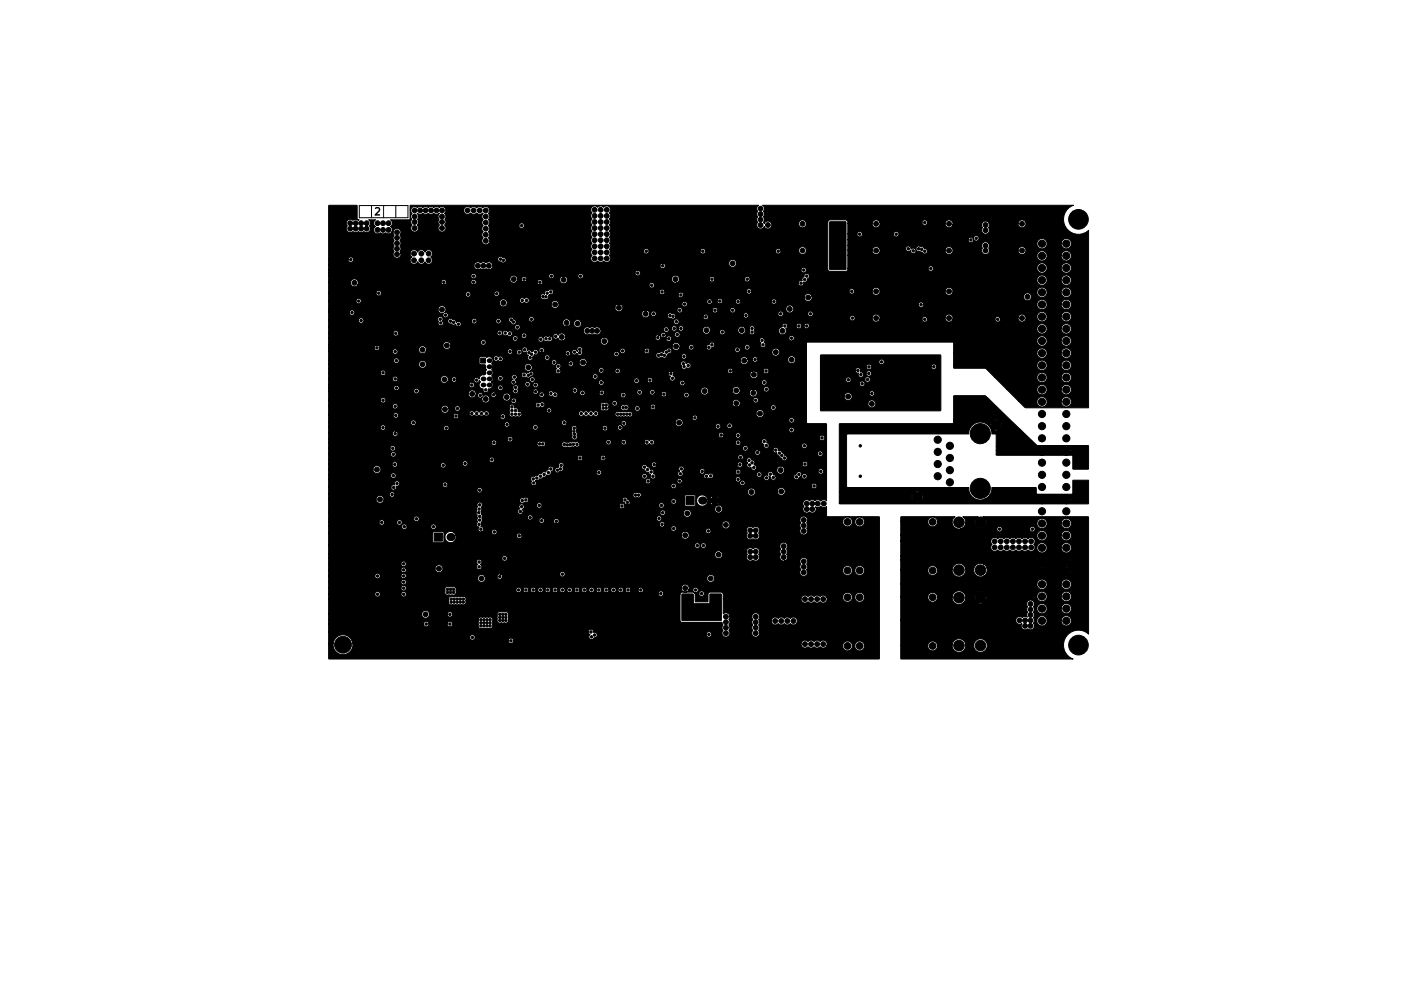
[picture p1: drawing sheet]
<svg xmlns="http://www.w3.org/2000/svg" width="297mm" height="210mm" viewBox="0 0 297 210" stroke-linecap="round" stroke-linejoin="round" font-family="sans-serif">
<defs><g id="words">
<text font-size="2.1" x="78.3" y="44.9">2</text>
</g></defs>
<path d="M75.1 42.9h10.1v2.6h-10.1zM77.6 42.9v2.6M80.1 42.9v2.6M82.7 42.9v2.6" fill="none" stroke="#000" stroke-width=".21"/>
<g fill="#000" stroke="#000" stroke-width=".21">
<path d="M68.6 42.9h5.9l.1 2.8 .4 .2-.1 .1a.96 .96 0 0 0-1.2 0 .86 .86 0 0 0-1.2 .1 .86 .86 0 0 0 0 1.1 .86 .86 0 0 0 .1 1.2 .86 .86 0 0 0 1.2 0 .98 .98 0 0 0 1.1 0 .98 .98 0 0 0 1.2 0 .86 .86 0 0 0 1.1-.1 .86 .86 0 0 0 0-1.2 .82 .82 0 0 0-.2-1.2h1.4l-.1 .1a.82 .82 0 0 0 .1 1.3 .85 .85 0 0 0-.2 1.2 .85 .85 0 0 0 1.3 .1 .98 .98 0 0 0 1.1 0 .82 .82 0 0 0 1.3-.2h.2l.2 .7a.96 .96 0 0 0 0 1.2 .98 .98 0 0 0 0 1.1 .98 .98 0 0 0 0 1.2 .82 .82 0 0 0 .5 1.3 .82 .82 0 0 0 .9-1h2l.1 .4 .3 .4h-.1a.82 .82 0 0 0 0 1.3 .82 .82 0 0 0 1.2-.4 .82 .82 0 0 0 .8 .6 .82 .82 0 0 0 .8-.6 .82 .82 0 0 0 1 .5 .82 .82 0 0 0 .5-1.1h13.7v.2a.69 .69 0 0 0 .7 .5l.4 .2h47.1v.2a.82 .82 0 0 0 1.3 .6 .82 .82 0 0 0 0-1.4 .82 .82 0 0 0-1.3 .6h-46.9a.61 .61 0 0 0 .4-.7 .61 .61 0 0 0-.7-.5 .57 .57 0 0 0-.6-.1 .57 .57 0 0 0-.4 .4h-13.7l-.3-.3 .1-.1a.82 .82 0 0 0-.1-1.3 .82 .82 0 0 0-1.2 .4 .82 .82 0 0 0-.8-.6 .82 .82 0 0 0-.8 .6 .82 .82 0 0 0-.8-.6 .82 .82 0 0 0-.7 .8h-2l-.1-.4a.98 .98 0 0 0 0-1.2 .98 .98 0 0 0 0-1.1 .98 .98 0 0 0 0-1.2 .82 .82 0 0 0-.4-1.3 .82 .82 0 0 0-1.1 .7h-.2a.82 .82 0 0 0-.3-1.1 .81 .81 0 0 0 0-1.4h3.9l.2-.2v-1.8h.1l.3 .7-.1 .1a.98 .98 0 0 0 0 1.1 .82 .82 0 0 0 .1 1.2 .82 .82 0 0 0-.1 1.2 .82 .82 0 0 0 1.2 0 .82 .82 0 0 0-.1-1.2 .96 .96 0 0 0 .1-1.3 .96 .96 0 0 0 0-1.2 .96 .96 0 0 0 1.2 .1 .98 .98 0 0 0 1.1 0 .98 .98 0 0 0 1.2 0 1.06 1.06 0 0 0 1.1 0 .93 .93 0 0 0-.1 1.2 .82 .82 0 0 0 .1 1.2 .82 .82 0 0 0-.1 1.2 .82 .82 0 0 0 1.2 0 .82 .82 0 0 0 0-1.2 .96 .96 0 0 0 .1-1.3 .82 .82 0 0 0-.2-1.1l.3-.7h3.7v.1a.82 .82 0 0 0 .6 .7 .82 .82 0 0 0 .9-.2 .82 .82 0 0 0 1.3 0 .82 .82 0 0 0 1.2 0l.2 .1-.2 .1a.82 .82 0 0 0 .2 1.1 .82 .82 0 0 0 0 1.3 .82 .82 0 0 0 0 1.3 .82 .82 0 0 0 0 1.3 .82 .82 0 0 0-.1 1.1 .82 .82 0 0 0 1.2 0 .82 .82 0 0 0-.1-1.1 .82 .82 0 0 0 0-1.3 .95 .95 0 0 0 .1-1.3h6.3v.1a.57 .57 0 0 0 .9 .4 .57 .57 0 0 0 0-1 .57 .57 0 0 0-.9 .5l-6.3-.1a.82 .82 0 0 0-.1-1.2 .82 .82 0 0 0 0-1.2l.3-.4v-.5h21.1l.3 .7a.82 .82 0 0 0 0 1.3 .82 .82 0 0 0 0 1.3 .82 .82 0 0 0 0 1.3 .82 .82 0 0 0 0 1.2 .82 .82 0 0 0 0 1.3 .82 .82 0 0 0 0 1.3 .82 .82 0 0 0 0 1.2 .82 .82 0 0 0-.1 1.3 .82 .82 0 0 0 1.2-.1 .82 .82 0 0 0 1.3 0 .82 .82 0 0 0 1.2 .1 .82 .82 0 0 0 0-1.3l.2-.4v-.5h6.9a.57 .57 0 0 0 .6 .6 .57 .57 0 0 0 .6-.6h10.6v.1a.57 .57 0 0 0 .7 .5 .57 .57 0 0 0 .5-.6h14.6v.1a.57 .57 0 0 0 .7 .5 .57 .57 0 0 0 .4-.8h3.7v.2a.82 .82 0 0 0 1.3 .6 .82 .82 0 0 0 0-1.4 .82 .82 0 0 0-1.3 .6h-3.7a.57 .57 0 0 0-.7-.3 .57 .57 0 0 0-.4 .5h-14.6v-.1a.57 .57 0 0 0-.6-.4 .57 .57 0 0 0-.6 .5h-10.6l-.1-.1a.57 .57 0 0 0-.6-.4 .57 .57 0 0 0-.5 .5h-6.9l-.2-.3a.82 .82 0 0 0 0-1.3 .82 .82 0 0 0 0-1.3 .82 .82 0 0 0 0-1.2 .82 .82 0 0 0 0-1.3 .82 .82 0 0 0 0-1.3 .82 .82 0 0 0 0-1.3 .82 .82 0 0 0 0-1.2 .82 .82 0 0 0-1.2 .1 .82 .82 0 0 0-1.3 0 .82 .82 0 0 0-.8-.3 .82 .82 0 0 0-.6 .7h-21.1a.82 .82 0 0 0-1.5-.3 .82 .82 0 0 0-1.2 0 .82 .82 0 0 0-1.3 0 .82 .82 0 0 0-.9-.2 .82 .82 0 0 0-.6 .7h-3.7v-.2a.9 .9 0 0 0-1.4-.4 .98 .98 0 0 0-1.1 0 .98 .98 0 0 0-1.2 0 .98 .98 0 0 0-1.1 0 .98 .98 0 0 0-1.2 0 .82 .82 0 0 0-1.3 .6h-.1l.1-1h72.7a.91 .91 0 0 0-.3 1.3 .98 .98 0 0 0 0 1.1 .98 .98 0 0 0 0 1.2 .82 .82 0 0 0 .3 1.2 .82 .82 0 0 0 1.1-.4 .82 .82 0 0 0 1.1 .4 .82 .82 0 0 0 .4-1.1h5.7v.2a.82 .82 0 0 0 1.1 .7 .82 .82 0 0 0 .5-1.2h4.5v10l.3 .4h3.5l.3-.3 .1-.4h16.8v.1a.57 .57 0 0 0 .7 .5 .57 .57 0 0 0 .4-.7h21.6v.2a1.07 1.07 0 0 0 1.2 .9 1.07 1.07 0 0 0 .9-1.1h3v.2a1.07 1.07 0 0 0 1.6 .8 1.07 1.07 0 0 0 0-1.9 1.07 1.07 0 0 0-1.6 .9h-3v-.3a1.07 1.07 0 0 0-1.1-.7 1.07 1.07 0 0 0-1 1l-21.7-.1a.57 .57 0 0 0-.6-.3 .57 .57 0 0 0-.4 .5h-16.8v-2.7h39.5v.2a1.07 1.07 0 0 0 1.2 1 1.07 1.07 0 0 0 .9-1.2h3v.2a1.07 1.07 0 0 0 1.6 .8 1.07 1.07 0 0 0 0-1.8 1.07 1.07 0 0 0-1.6 .8h-3v-.2a1.07 1.07 0 0 0-1.1-.7 1.07 1.07 0 0 0-1 .9h-39.5v-1.1h5.1v.2a.82 .82 0 0 0 1.1 .7 .82 .82 0 0 0 .4-1.2h5.5v.1a.57 .57 0 0 0 .4 .5 .57 .57 0 0 0 .6-.2 .57 .57 0 0 0 .8 .6 .57 .57 0 0 0 0-1h.3v.1a.65 .65 0 0 0 .9 .5l.4 .1a.59 .59 0 0 0 .7 .4 .59 .59 0 0 0 .4-.8h3.7v.2a.82 .82 0 0 0 1.3 .6 .82 .82 0 0 0 0-1.4 .82 .82 0 0 0-1.3 .6h-3.7l-.9-.6-.6-.2a.57 .57 0 0 0-.9 .5l-.6-.1-.4 .2a.57 .57 0 0 0-.5-.6 .57 .57 0 0 0-.6 .5l-5.6-.1a.82 .82 0 0 0-.8-.3 .82 .82 0 0 0-.6 .7h-5.1v-1h27.9l.1 .7a.82 .82 0 0 0 .6 1.2 .82 .82 0 0 0 1-.9h6v.2a.82 .82 0 0 0 1.2 .6 .82 .82 0 0 0 0-1.4 .82 .82 0 0 0-1.2 .6h-6l-.2-.4a.82 .82 0 0 0 0-1h10.1v.2a1.07 1.07 0 0 0 1.2 .9 1.07 1.07 0 0 0 .9-1.1h3v.2a1.07 1.07 0 0 0 1.6 .8 1.07 1.07 0 0 0 0-1.8 1.07 1.07 0 0 0-1.6 .8h-3v-.2a1.07 1.07 0 0 0-1.1-.8 1.07 1.07 0 0 0-1 1h-10.1l-.1-.1a.82 .82 0 0 0-1.4 .5h-27.9v-1.2h25.2v.2a.57 .57 0 0 0 .8 .4 .57 .57 0 0 0 .1-.9l.2 .1a.57 .57 0 0 0 .8 .4 .57 .57 0 0 0 0-.9 .57 .57 0 0 0-.8 .4h-.2a.57 .57 0 0 0-.9 .3h-25.2v-1.2h1.9v.1a.57 .57 0 0 0 .6 .6 .57 .57 0 0 0 .5-.7h6.5v.1a.57 .57 0 0 0 .9 .5 .57 .57 0 0 0 0-1 .57 .57 0 0 0-.9 .4h-6.5v-.1a.57 .57 0 0 0-.6-.4 .57 .57 0 0 0-.5 .5h-1.9v-2.2h5.1v.2a.82 .82 0 0 0 1 .7 .82 .82 0 0 0 .6-1.1h8.8v.1a.57 .57 0 0 0 .5 .5 .57 .57 0 0 0 .6-.4h3.7v.2a.82 .82 0 0 0 .8 .8 .82 .82 0 0 0 .8-.7h6v.2a.62 .62 0 0 1 0 .9 .83 .83 0 0 0 1.1 .8 .83 .83 0 0 0 .4-1.3l.2-.4-.1-.5h6.1v.2a.82 .82 0 0 0 1.2 .6 .82 .82 0 0 0 0-1.4 .82 .82 0 0 0-1.2 .6h-6.1a.82 .82 0 0 0-.9-.4 .82 .82 0 0 0-.7 .7l-5.9-.1a.82 .82 0 0 0-.8-.9 .82 .82 0 0 0-.9 .7h-3.7a.57 .57 0 0 0-.4-.7 .57 .57 0 0 0-.7 .5l-8.9-.1a.82 .82 0 0 0-.9-.4 .82 .82 0 0 0-.6 .7h-5.1l-.1-.4-.3-.3h-3.4l-.4 .4h-4.5a.82 .82 0 0 0-.9-.4 .82 .82 0 0 0-.7 .7h-5.7a.82 .82 0 0 0-.7-.4 .82 .82 0 0 0-.8 .5l-.1-.3a.98 .98 0 0 0 0-1.2 .98 .98 0 0 0 0-1.1 .82 .82 0 0 0-.2-1.2h64.9l-.4 .1a3.1 3.1 0 0 0-1.1 4.6 3.1 3.1 0 0 0 4.7 .5v37h-13.1l-1.5-1.3h3.8a1.07 1.07 0 0 0 1.1 1.2 1.07 1.07 0 0 0 1-1.2h3v.2a1.07 1.07 0 0 0 1.6 .8 1.07 1.07 0 0 0 0-1.8 1.07 1.07 0 0 0-1.6 .8h-3v-.2a1.07 1.07 0 0 0-1.1-.8 1.07 1.07 0 0 0-1 1h-3.8l-2.5-2.5h6.3v.2a1.07 1.07 0 0 0 1.2 .9 1.07 1.07 0 0 0 .9-1.1h3v.2a1.07 1.07 0 0 0 1.6 .8 1.07 1.07 0 0 0 0-1.9 1.07 1.07 0 0 0-1.6 .9h-3v-.3a1.07 1.07 0 0 0-1.1-.7 1.07 1.07 0 0 0-1 1h-6.3l-2.6-2.6h8.9v.2a1.07 1.07 0 0 0 1.2 1 1.07 1.07 0 0 0 .9-1.2h3v.2a1.07 1.07 0 0 0 1.6 .8 1.07 1.07 0 0 0 0-1.8 1.07 1.07 0 0 0-1.6 .8h-3v-.2a1.07 1.07 0 0 0-1.1-.7 1.07 1.07 0 0 0-1 .9h-8.9l-1.9-1.8h-6.5l-.1-.7h17.4v.2a1.07 1.07 0 0 0 1.2 .9 1.07 1.07 0 0 0 .9-1.1h3v.2a1.07 1.07 0 0 0 1.6 .8 1.07 1.07 0 0 0 0-1.8 1.07 1.07 0 0 0-1.6 .8h-3v-.2a1.07 1.07 0 0 0-1.1-.8 1.07 1.07 0 0 0-1 1h-17.4v-2.6h17.4v.2a1.07 1.07 0 0 0 1.2 1 1.07 1.07 0 0 0 .9-1.2h3v.2a1.07 1.07 0 0 0 1.6 .8 1.07 1.07 0 0 0 0-1.8 1.07 1.07 0 0 0-1.6 .8h-3v-.2a1.07 1.07 0 0 0-1.1-.7 1.07 1.07 0 0 0-1 .9h-17.4v-2l-.2-.2h-30.4l-.1 .2v16.7l.2 .1 4 .1v16.1a.81 .81 0 0 0-1.3 0 .96 .96 0 0 0-1.2-.1 .98 .98 0 0 0-1.1 0 .86 .86 0 0 0-1.2 .1 .86 .86 0 0 0 0 1.2 .86 .86 0 0 0 .1 1.1 .86 .86 0 0 0 1.2 0 .82 .82 0 0 0 1 0 .82 .82 0 0 0 .1-1.1 .82 .82 0 0 0 1.1-.1 .82 .82 0 0 0 1.3 0v2l.1 .2 10.9 .1-.1 29.6h-114.9l-.1-3.2h1a2.08 2.08 0 0 0 2 2.3 2.08 2.08 0 0 0 2.1-2.3h93.6v.2a.82 .82 0 0 0 .6 .7 .82 .82 0 0 0 .9-.3 .82 .82 0 0 0 1.3 0 .82 .82 0 0 0 1.2 0 .82 .82 0 0 0 1.4-.2h3.3v.2a1.02 1.02 0 0 0 1.1 .9 1.02 1.02 0 0 0 1-1.1h.5v.2a1.02 1.02 0 0 0 1.5 .7 1.02 1.02 0 0 0 0-1.7 1.02 1.02 0 0 0-1.5 .8h-.5l-.1-.2a1.02 1.02 0 0 0-1.1-.7 1.02 1.02 0 0 0-.9 .9l-3.3-.1a.82 .82 0 0 0-.4-.9 .82 .82 0 0 0-1 .2 .82 .82 0 0 0-1.2 0 .82 .82 0 0 0-1.3 0 .82 .82 0 0 0-.9-.3 .82 .82 0 0 0-.6 .7h-93.6l-.2-.6h32.7a.57 .57 0 0 0 .7 .5 .57 .57 0 0 0 .2-.9 .57 .57 0 0 0-.9 .2v.2h-32.7l-.5-.8h25.1a.57 .57 0 0 0 .8 .6 .57 .57 0 0 0 .2-.9 .57 .57 0 0 0-1 .2v.1h-25.1a2.07 2.07 0 0 0-3.4 1.4h-1v-2.5h54.3v.3l.4 .3a.58 .58 0 0 0-.1 .9 .58 .58 0 0 0 1-.3 .57 .57 0 0 0 .5-.7h22.8v.1a.57 .57 0 0 0 .9 .4 .57 .57 0 0 0 0-.9 .57 .57 0 0 0-.9 .4h-22.8l-.2-.3h-.5a.57 .57 0 0 0-.5-.7 .57 .57 0 0 0-.6 .5h-54.3v-1.7h19.9v.2a.57 .57 0 0 0 .6 .5 .57 .57 0 0 0 .5-.7h3.8v.2a.57 .57 0 0 0 .9 .4 .57 .57 0 0 0 0-1 .57 .57 0 0 0-.9 .4h-3.8v-.1a.57 .57 0 0 0-.6-.4 .57 .57 0 0 0-.5 .5h-19.9v-.8h31.3l.1 1a.6 .6 0 0 0 .1 .7 .6 .6 0 0 0 .7 .1h1.2a.64 .64 0 0 0 .8-.1 .64 .64 0 0 0 .1-.8l-.1-.6a.6 .6 0 0 0-.1-.7 .6 .6 0 0 0-.7-.1h-1.3a.57 .57 0 0 0-.8 .5h-31.3v-1.2h19.5v.1a.82 .82 0 0 0 .9 .8 .82 .82 0 0 0 .7-.9h3.7v.1a.57 .57 0 0 0 .6 .5 .57 .57 0 0 0 .5-.6h9.3l.1 1a.6 .6 0 0 0 .1 .8 .6 .6 0 0 0 .8 0h.5a.6 .6 0 0 0 .8-.1 .6 .6 0 0 0 .1-.7l-.1-.6a.6 .6 0 0 0-.1-.8 .6 .6 0 0 0-.7 0l-.7-.1a.57 .57 0 0 0-.8 .5h-9.3v-.1a.57 .57 0 0 0-.6-.4 .57 .57 0 0 0-.5 .5h-3.7a.82 .82 0 0 0-.8-.8 .82 .82 0 0 0-.8 .8h-19.5v-3.2h25.1v.4a.64 .64 0 0 0 .1 .7 .64 .64 0 0 0 .8 .1h1.9a.6 .6 0 0 0 .7-.1 .6 .6 0 0 0 .1-.7 .61 .61 0 0 0-.2-.8 .61 .61 0 0 0-.7 0l-2-.1a.57 .57 0 0 0-.7 .5h-25.1v-1h9.7v.1a.57 .57 0 0 0 .6 .5 .57 .57 0 0 0 .5-.6h4.4v.1a.57 .57 0 0 0 .8 .5 .57 .57 0 0 0 0-1 .57 .57 0 0 0-.8 .4h-4.4v-.1a.57 .57 0 0 0-.6-.4 .57 .57 0 0 0-.5 .5h-9.7v-1.3h15.2v.2a.57 .57 0 0 0 .5 .5 .57 .57 0 0 0 .6-.4h8l.1 .3a.64 .64 0 0 0 .1 .8 .64 .64 0 0 0 .7 .1 1.48 1.48 0 0 0 1.5-.3h42.2v.1a.57 .57 0 0 0 .5 .5 .57 .57 0 0 0 .6-.4h3.4v5.4l.4 .5 8.4-.1 .2 .6a.98 .98 0 0 0 0 1.2 .82 .82 0 0 0 .1 1.1 .82 .82 0 0 0 1.1 0 .82 .82 0 0 0 0-1.2 .96 .96 0 0 0 .1-1.2 .98 .98 0 0 0 0-1.1l.2-.6h4.5l.3 .6a.96 .96 0 0 0-.1 1.2 .98 .98 0 0 0 0 1.2 .82 .82 0 0 0 .1 1.1 .82 .82 0 0 0 1.2 0 .82 .82 0 0 0-.1-1.2 .96 .96 0 0 0 .1-1.2l.2-.4-.1-.4h2.5v.1a.82 .82 0 0 0 .6 .7 .82 .82 0 0 0 .9-.2 .82 .82 0 0 0 1.2 0 .82 .82 0 0 0 1.3 0 .82 .82 0 0 0 1.2 .1 .82 .82 0 0 0 0-1.2 .82 .82 0 0 0-1.2 0 .82 .82 0 0 0-1.3 0 .82 .82 0 0 0-1.2 0 .82 .82 0 0 0-.9-.2 .82 .82 0 0 0-.6 .7h-2.5l-.2-.3a.82 .82 0 0 0-.2-1.3 .82 .82 0 0 0-1.2 .7h-4.5l-.1-.2a.82 .82 0 0 0-1.3-.3v-3.2h16.2a.82 .82 0 0 0 .5 .8 .82 .82 0 0 0 1-.2 .82 .82 0 0 0 1.3 0 .82 .82 0 0 0 1.2 0 .82 .82 0 0 0 1.2 .1 .82 .82 0 0 0 .1-1.1h3.4v.2a1.02 1.02 0 0 0 1.1 .9 1.02 1.02 0 0 0 1-1.1h.5v.2a1.02 1.02 0 0 0 1.5 .8 1.02 1.02 0 0 0 0-1.8 1.02 1.02 0 0 0-1.5 .8h-.5l-.1-.2a1.02 1.02 0 0 0-1.1-.7 1.02 1.02 0 0 0-.9 .9h-3.4a.82 .82 0 0 0-1.3 0 .82 .82 0 0 0-1.2 0 .82 .82 0 0 0-1.3 0 .82 .82 0 0 0-.9-.3 .82 .82 0 0 0-.6 .7h-16.2v-1l-.4-.3-2.4-.1-.4 .4v1.7h-2.7v-1.8h.8v.1a.57 .57 0 0 0 .9 .4 .57 .57 0 0 0 0-.9 .57 .57 0 0 0-.9 .4h-.8l-.4-.3h-2.3l-.5 .5h-3.4a.57 .57 0 0 0-.5-.7 .57 .57 0 0 0-.6 .5h-42.2l-.1-.5 .1-.3h12.5v.1a.57 .57 0 0 0 .6 .6 .57 .57 0 0 0 .5-.7h.4v.1a.57 .57 0 0 0 .6 .6 .57 .57 0 0 0 .5-.7h.4v.1a.57 .57 0 0 0 .6 .6 .57 .57 0 0 0 .5-.7h.4v.1a.57 .57 0 0 0 .7 .6 .57 .57 0 0 0 .5-.7h.4v.1a.57 .57 0 0 0 .6 .6 .57 .57 0 0 0 .5-.7h.4v.1a.57 .57 0 0 0 .6 .6 .57 .57 0 0 0 .5-.7h.4v.1a.57 .57 0 0 0 .6 .6 .57 .57 0 0 0 .5-.7h.4v.1a.57 .57 0 0 0 .7 .6 .57 .57 0 0 0 .5-.7h.4v.1a.57 .57 0 0 0 .6 .6 .57 .57 0 0 0 .5-.7h.4v.1a.57 .57 0 0 0 .6 .6 .57 .57 0 0 0 .5-.7h.4v.1a.57 .57 0 0 0 .6 .6 .57 .57 0 0 0 .5-.7h.4v.1a.57 .57 0 0 0 .7 .6 .57 .57 0 0 0 .5-.7h.4v.1a.57 .57 0 0 0 .6 .6 .57 .57 0 0 0 .5-.7h.4v.1a.57 .57 0 0 0 .6 .6 .57 .57 0 0 0 .5-.7h.4v.1a.57 .57 0 0 0 .6 .6 .57 .57 0 0 0 .5-.7h.4v.1a.57 .57 0 0 0 .6 .6 .57 .57 0 0 0 .6-.7h1.5v.1a.57 .57 0 0 0 .8 .5 .57 .57 0 0 0 .1-1h8.1v.2a.82 .82 0 0 0 .7 .7 .82 .82 0 0 0 .9-.5h.8v.1a.57 .57 0 0 0 .9 .5 .57 .57 0 0 0 0-1 .57 .57 0 0 0-.9 .4l-.8-.1a.82 .82 0 0 0-.6-1 .82 .82 0 0 0-1 .7h-8.2a.57 .57 0 0 0-.8 .4h-1.5l-.1-.1a.57 .57 0 0 0-.6-.4 .57 .57 0 0 0-.5 .5l-.4-.1a.57 .57 0 0 0-.6-.4 .57 .57 0 0 0-.5 .5l-.4-.1a.57 .57 0 0 0-.6-.4 .57 .57 0 0 0-.5 .5l-.4-.1a.57 .57 0 0 0-.6-.4 .57 .57 0 0 0-.5 .5l-.5-.1a.57 .57 0 0 0-.6-.4 .57 .57 0 0 0-.5 .5l-.4-.1a.57 .57 0 0 0-.6-.4 .57 .57 0 0 0-.5 .5l-.4-.1a.57 .57 0 0 0-.6-.4 .57 .57 0 0 0-.5 .5l-.4-.1a.57 .57 0 0 0-.6-.4 .57 .57 0 0 0-.5 .5l-.5-.1a.57 .57 0 0 0-.6-.4 .57 .57 0 0 0-.5 .5l-.4-.1a.57 .57 0 0 0-.6-.4 .57 .57 0 0 0-.5 .5l-.4-.1a.57 .57 0 0 0-.6-.4 .57 .57 0 0 0-.5 .5l-.4-.1a.57 .57 0 0 0-.6-.4 .57 .57 0 0 0-.5 .5l-.5-.1a.57 .57 0 0 0-.6-.4 .57 .57 0 0 0-.5 .5l-.4-.1a.57 .57 0 0 0-.6-.4 .57 .57 0 0 0-.5 .5l-.4-.1a.57 .57 0 0 0-.6-.4 .57 .57 0 0 0-.5 .5l-.4-.1a.57 .57 0 0 0-.6-.4 .57 .57 0 0 0-.5 .5h-12.5a.62 .62 0 0 0-.9-.5l-.8-.1a.57 .57 0 0 0-.7 .5h-8a.57 .57 0 0 0-.5-.8 .57 .57 0 0 0-.6 .5h-15.2v-1.2h15.2v.1a.57 .57 0 0 0 .8 .4 .57 .57 0 0 0 0-1 .57 .57 0 0 0-.8 .5h-15.2v-1.3h9.7v.1a.57 .57 0 0 0 .6 .5 .57 .57 0 0 0 .5-.6h4.4v.1a.57 .57 0 0 0 .9 .4h15.1v.2a.82 .82 0 0 0 1 .6 .82 .82 0 0 0 .5-1.2h2.5v.1a.57 .57 0 0 0 .5 .5 .57 .57 0 0 0 .6-.2h42.7v.2a.82 .82 0 0 0 1.3 .6 .82 .82 0 0 0 0-1.4 .82 .82 0 0 0-1.3 .6h-42.7a.57 .57 0 0 0-.4-.9h12.4v.1a.57 .57 0 0 0 .9 .5 .57 .57 0 0 0 0-1 .57 .57 0 0 0-.9 .4h-12.5a.57 .57 0 0 0-.6 .5h-2.6a.82 .82 0 0 0-.9-.3 .82 .82 0 0 0-.5 .7l-15-.1a.57 .57 0 0 0-.3-.9 .57 .57 0 0 0-.7 .5h-4.4v-.1a.57 .57 0 0 0-.6-.4 .57 .57 0 0 0-.5 .5h-9.7v-1.3h15.2v.1a.57 .57 0 0 0 .7 .5 .57 .57 0 0 0 .3-.8h6.1v.1a.82 .82 0 0 0 1.2 .6 .82 .82 0 0 0 0-1.4 .82 .82 0 0 0-1.2 .7l-6.1-.1a.57 .57 0 0 0-.6-.2 .57 .57 0 0 0-.4 .5h-15.2v-1.2h15.2v.1a.57 .57 0 0 0 .8 .4 .57 .57 0 0 0 .1-.9h14.8l.3 .6a.57 .57 0 0 0-.2 .8 .57 .57 0 0 0 .9 0 .57 .57 0 0 0-.2-.8 .57 .57 0 0 0 .1-1 .57 .57 0 0 0-.9 .4h-14.8a.57 .57 0 0 0-.9 .4h-15.2v-1.2h36.2v.1a.57 .57 0 0 0 .9 .5 .57 .57 0 0 0 0-1 .57 .57 0 0 0-.9 .4h-36.2v-.8h80.7v.2a.82 .82 0 0 0 1.3 .6 .82 .82 0 0 0-.1-1.4h5.4l.2 .7a.85 .85 0 0 0 .1 1.1 .85 .85 0 0 0 1.1 .1 .86 .86 0 0 0 1.2-.1 .86 .86 0 0 0 0-1.2 .86 .86 0 0 0-.1-1.1 .86 .86 0 0 0-1.2-.1 .82 .82 0 0 0-1.3 .6h-5.4a.82 .82 0 0 0-1.2 .6h-80.7v-1.8h76.5v.1a.57 .57 0 0 0 .6 .5 .57 .57 0 0 0 .5-.6l.2 .1a.57 .57 0 0 0 .5 .5 .57 .57 0 0 0 .6-.5h15.4l.2 .6a.96 .96 0 0 0 0 1.2 .82 .82 0 0 0-.1 .9 .82 .82 0 0 0 .8 .4h3.3l.2 .7a.96 .96 0 0 0 0 1.2 .82 .82 0 0 0 0 1.1 .82 .82 0 0 0 1.1 0 .82 .82 0 0 0 .2-1.1h7.4v.2a1.02 1.02 0 0 0 1.1 .9 1.02 1.02 0 0 0 1-1.1h.5v.2a1.02 1.02 0 0 0 1.5 .8 1.02 1.02 0 0 0 0-1.7 1.02 1.02 0 0 0-1.5 .7h-.5l-.1-.2a1.02 1.02 0 0 0-1.1-.7 1.02 1.02 0 0 0-.9 .9h-7.4l-.1-.1a.98 .98 0 0 0 0-1.2 .82 .82 0 0 0-.3-1.2 .82 .82 0 0 0-1.1 .6h-3.3h.1a.9 .9 0 0 0 .4-1.4 .98 .98 0 0 0 0-1.1 .82 .82 0 0 0-.3-1.3 .82 .82 0 0 0-1.1 .7l-15.4-.1a.57 .57 0 0 0-.6-.6 .57 .57 0 0 0-.5 .6l-.2-.2a.57 .57 0 0 0-.6-.4 .57 .57 0 0 0-.5 .6h-76.5v-2.6h21.8v1.7l.3 .3h1.8l.2-.3v-.9h.2l.1 .3a1.17 1.17 0 0 0 1.4 .9 1.17 1.17 0 0 0 .8-1.5h12.7v.1a.57 .57 0 0 0 .7 .5 .57 .57 0 0 0 .4-.7h33.3v.1a.82 .82 0 0 0 1.3 .7 .82 .82 0 0 0 0-1.4 .82 .82 0 0 0-1.3 .6l-33.3-.1a.57 .57 0 0 0-.7-.3 .57 .57 0 0 0-.4 .5h-12.7v-.1a1.17 1.17 0 0 0-1.3-.7 1.17 1.17 0 0 0-1 1.1h-.2v-.9l-.3-.2h-1.7l-.3 .3h-21.8v-1.4h15.3a.57 .57 0 0 0 .6 .6 .57 .57 0 0 0 .5-.6h5v.1a.57 .57 0 0 0 .9 .5 .57 .57 0 0 0 0-1 .57 .57 0 0 0-.9 .4h-5v-.1a.57 .57 0 0 0-.6-.4 .57 .57 0 0 0-.5 .5h-15.3v-.9h10.6v.1a.57 .57 0 0 0 .6 .6 .57 .57 0 0 0 .5-.7h2.6v.1a.57 .57 0 0 0 .8 .5 .57 .57 0 0 0 0-1 .57 .57 0 0 0-.8 .4h-2.6v-.1a.57 .57 0 0 0-.6-.4 .57 .57 0 0 0-.5 .5h-10.6v-.7h17.8v.1a.57 .57 0 0 0 .9 .4 .57 .57 0 0 0 0-1 .57 .57 0 0 0-.9 .5h-17.8v-1.3h30.8l.3 .5-.1 .4 .2 .3-.2 .4 .2 .4a.57 .57 0 0 0-.3 .6 .57 .57 0 0 0 .6 .4 .57 .57 0 0 0-.1 .8 .57 .57 0 0 0 .6 .2h2.1v.1a.57 .57 0 0 0 .9 .5 .57 .57 0 0 0 0-1 .57 .57 0 0 0-.9 .4h-2.1l.4-.2v-.5h39.1v.1a.57 .57 0 0 0 1 .4h6.3v.1a.57 .57 0 0 0 .7 .5 .57 .57 0 0 0 .4-.7h7.4l.2 .6a.85 .85 0 0 0 .1 1.2 .85 .85 0 0 0 1.1 0 .86 .86 0 0 0 1.2-.1 .86 .86 0 0 0 0-1.1 .86 .86 0 0 0-.1-1.2 .86 .86 0 0 0-1.2 0 .82 .82 0 0 0-1.3 .6l-7.4-.1a.57 .57 0 0 0-.7-.3 .57 .57 0 0 0-.4 .5h-6.3a.57 .57 0 0 0-.1-.9 .57 .57 0 0 0-.9 .4h-39.1l-.2-.3-.4-.1 .2-.5h37.1v.1a.57 .57 0 0 0 .6 .5 .57 .57 0 0 0 .6-.5h11.9v.2a.82 .82 0 0 0 1.3 .6 .82 .82 0 0 0 0-1.4 .82 .82 0 0 0-1.3 .6l-11.9-.1a.57 .57 0 0 0-.6-.5 .57 .57 0 0 0-.6 .5h-37.1l-.1-.3 .3-.4h11.8v.1a.57 .57 0 0 0 .5 .5 .57 .57 0 0 0 .6-.5h1.9v.1a.57 .57 0 0 0 .9 .4 .57 .57 0 0 0 0-1 .57 .57 0 0 0-.9 .5h-1.9l-.3-.6h23.7v.1a.57 .57 0 0 0 .5 .5 .57 .57 0 0 0 .6-.3h28.9l.2 .7a.96 .96 0 0 0 0 1.1 .82 .82 0 0 0 0 1.2 .82 .82 0 0 0 1.2-.1 .82 .82 0 0 0 0-1.1 .96 .96 0 0 0 0-1.2l.2-.2h7.3v.2a1.02 1.02 0 0 0 1.1 .9 1.02 1.02 0 0 0 1-1.1h.5v.2a1.02 1.02 0 0 0 1.5 .7 1.02 1.02 0 0 0 0-1.7 1.02 1.02 0 0 0-1.5 .8h-.5l-.1-.2a1.02 1.02 0 0 0-1.1-.8 1.02 1.02 0 0 0-.9 1l-7.3-.1a.82 .82 0 0 0-.6-1 .82 .82 0 0 0-1 .7l-28.9-.1a.57 .57 0 0 0-.4-.7 .57 .57 0 0 0-.7 .5h-23.7a.57 .57 0 0 0-.8 .5h-11.8l-.2-.5 .1-.2h9.5v.1a.57 .57 0 0 0 .8 .5 .57 .57 0 0 0 0-1 .57 .57 0 0 0-.8 .4h-9.5v-.3l-.2-.4v-.6h7.6v.2a.57 .57 0 0 0 .5 .5 .57 .57 0 0 0 .6-.4h28.7v.1a.57 .57 0 0 0 .5 .5 .57 .57 0 0 0 .6-.5h3.7v.2a.82 .82 0 0 0 1.3 .6 .82 .82 0 0 0 0-1.4 .82 .82 0 0 0-1.3 .6l-3.7-.1a.57 .57 0 0 0-.6-.5 .57 .57 0 0 0-.5 .5h-28.7l-.1-.7a.57 .57 0 0 0 .3-.8h2.7v.1a.57 .57 0 0 0 .5 .5 .57 .57 0 0 0 .6-.5h16.2v.1a.57 .57 0 0 0 .6 .5h19.3v.2a.82 .82 0 0 0 1.2 .6 .82 .82 0 0 0 0-1.4 .82 .82 0 0 0-1.2 .6h-19.2a.57 .57 0 0 0 .4-.7h7.1v.1a.57 .57 0 0 0 .9 .4 .57 .57 0 0 0 0-1 .57 .57 0 0 0-.9 .5l-7.2-.1a.57 .57 0 0 0-.6-.3 .57 .57 0 0 0-.4 .5h-16.2a.57 .57 0 0 0-.5-.6 .57 .57 0 0 0-.6 .5l-2.7-.1a.57 .57 0 0 0-.8 0 .57 .57 0 0 0 0 .8l-.3 .2-.2 .3h-7.6l.1-.5-.1-.3a.57 .57 0 0 0 .2-.8 .57 .57 0 0 0-.8-.1 .57 .57 0 0 0-.1 .8 .69 .69 0 0 0-.2 .9l-.2 .3h-30.8v-2.8h10a.82 .82 0 0 0 .6 .9 .82 .82 0 0 0 1-.6h28.3v.1a.62 .62 0 0 0 .5 .5 .62 .62 0 0 0 .6-.2 .57 .57 0 0 0 .8-.6h19.6l.1 .4 .3 .2a.61 .61 0 0 0 .7 .6 .61 .61 0 0 0 .5-.9h8.5v.2a.57 .57 0 0 0 .9 .4 .57 .57 0 0 0 0-1 .57 .57 0 0 0-.9 .4h-8.5l-.4-.2a.63 .63 0 0 0-.6-.6 .63 .63 0 0 0-.6 .5h-19.6v-.1a.62 .62 0 0 0-1-.2 .57 .57 0 0 0-.9 .5h-28.3v-.2a.82 .82 0 0 0-.7-.9 .82 .82 0 0 0-.9 .8h-10v-1h12.7v.1a.57 .57 0 0 0 .6 .5 .57 .57 0 0 0 .6-.5h49.7v.1a.63 .63 0 0 0 .9 .5 .57 .57 0 0 0 .8-.2h9.1v1.7l.3 .3h1.8l.2-.3v-.9h.2v.2a1.17 1.17 0 0 0 1.1 1 1.17 1.17 0 0 0 1.2-.8h.5l.1 .3 .4 .2v-.5h.8v.5l.4-.2 .1-.3h-2.3v-.8h2.3l-.3-.5h-.2v.5h-.8v-.5l-.4 .2-.1 .3h-.5a1.17 1.17 0 0 0-1.3-.7 1.17 1.17 0 0 0-1 1.1h-.2v-1l-.3-.2-1.8 .1-.2 .3h-9.1a.6 .6 0 0 0-.1-.8 .6 .6 0 0 0-.7 0 .57 .57 0 0 0-.9 .4h-49.7a.57 .57 0 0 0-.5-.6 .57 .57 0 0 0-.7 .5h-12.7v-1.5h13.1v.1a.57 .57 0 0 0 .8 .5h17.1v.1a.57 .57 0 0 0 .5 .5 .57 .57 0 0 0 .6-.2h55.5v.1a.82 .82 0 0 0 .9 .7 .82 .82 0 0 0 .7-1h4.6v.2a.82 .82 0 0 0 1.2 .6 .82 .82 0 0 0 0-1.4 .82 .82 0 0 0-1.2 .6h-4.6a.82 .82 0 0 0-.9-.6 .82 .82 0 0 0-.7 .8l-55.5-.1a.57 .57 0 0 0-.3-.8 .57 .57 0 0 0-.8 .5h-17.1a.57 .57 0 0 0 .2-.8h.5l.3-.3h8.9a.57 .57 0 0 0 .4 .6 .57 .57 0 0 0 .7-.4h46.6v.1a.57 .57 0 0 0 .7 .5 .57 .57 0 0 0 .5-.6h28.2v.1a.57 .57 0 0 0 .9 .5 .57 .57 0 0 0 0-1 .57 .57 0 0 0-.9 .4h-28.2v-.1a.57 .57 0 0 0-.6-.4 .57 .57 0 0 0-.6 .5h-46.6a.57 .57 0 0 0-.4-.7 .57 .57 0 0 0-.7 .5l-8.9-.1a.57 .57 0 0 0-.6-.7 .57 .57 0 0 0-.5 .9l-.1-.1a.57 .57 0 0 0-.6 .5h-13.1v-1.8h42.2l.2 .7a.57 .57 0 0 0 .2 .7 .57 .57 0 0 0 .8-.1 .57 .57 0 0 0-.1-.8h22.9v.1a.57 .57 0 0 0 .6 .5 .57 .57 0 0 0 .5-.6h5.5v.1a.57 .57 0 0 0 .4 .5 .57 .57 0 0 0 .7-.2h12v.1a.57 .57 0 0 0 .9 .4 .57 .57 0 0 0 0-1 .57 .57 0 0 0-.9 .5h-12l.1-.4-.2-.4h11.2a.57 .57 0 0 0 .7 .6 .57 .57 0 0 0 .3-.9h5v.1a.57 .57 0 0 0 .7 .5 .57 .57 0 0 0 .3-.8 .36 .36 0 0 1 .4 .1 .36 .36 0 0 1 0 .4 .57 .57 0 0 0 .8 .2 .57 .57 0 0 0 .3-.7h3.7v.1a.58 .58 0 0 0 .6 .5 .58 .58 0 0 0 .5-.5l.6-.2a.57 .57 0 0 0 .7 .6 .57 .57 0 0 0 .2-1 .57 .57 0 0 0-.9 .3l-.2 .1a.58 .58 0 0 0-.2-.9 .58 .58 0 0 0-.8 .5l-.4 .2-.1 .3h-3.7l-.3-.3-.3-.1a.57 .57 0 0 0-.7-.7 .57 .57 0 0 0-.4 .9l-.1-.1a.57 .57 0 0 0-.7 .5h-5a.57 .57 0 0 0-.6-.2 .57 .57 0 0 0-.4 .5h-11.3a.57 .57 0 0 0-.9 .4h-5.5v-.1a.57 .57 0 0 0-.6-.4 .57 .57 0 0 0-.5 .5h-23h.2a.57 .57 0 0 0 .7-.4l.6-.1a.36 .36 0 0 1 .5-.3l.3-.2h20v.1a.57 .57 0 0 0 .8 .4 .57 .57 0 0 0 0-.9 .57 .57 0 0 0-.8 .4h-20l.1-.3 .2 .1a.57 .57 0 0 0 .6-.1 .57 .57 0 0 0 .1-.6l.5-.4h.3a.57 .57 0 0 0 .3 .6 .57 .57 0 0 0 .6-.1h7.7v.1a.57 .57 0 0 0 .9 .5 .57 .57 0 0 0 0-1 .57 .57 0 0 0-.9 .4h-7.7l.2-.1a.58 .58 0 0 0 .6-.3 .58 .58 0 0 0 0-.6l.1-.1h16.4v.1a.57 .57 0 0 0 .6 .5 .57 .57 0 0 0 .7 .5l.2 .3 .3 .2a.57 .57 0 0 0 .2 .8 .57 .57 0 0 0 .8-.3 .57 .57 0 0 0-.4-.7h5a.57 .57 0 0 0 .3 .5 .57 .57 0 0 0 .7 0h4.5v.1a.57 .57 0 0 0 .4 .5 .57 .57 0 0 0 .6-.2 .57 .57 0 0 0 .9 0 .57 .57 0 0 0-.1-.9 .57 .57 0 0 0-.8 .2 .57 .57 0 0 0-.6-.2 .57 .57 0 0 0-.4 .5h-4.5a.57 .57 0 0 0-.1-.9l3.7-.1a.57 .57 0 0 0 .5 .6 .57 .57 0 0 0 .6-.5h6.4v.1a.57 .57 0 0 0 .9 .4h3.5v.1a.57 .57 0 0 0 .9 .5 .57 .57 0 0 0 0-1 .57 .57 0 0 0-.9 .4h-3.5a.57 .57 0 0 0-.1-1 .57 .57 0 0 0-.8 .5h-6.3a.57 .57 0 0 0-.6-.6 .57 .57 0 0 0-.6 .5l-3.4-.1a.57 .57 0 0 0 0-.8 .57 .57 0 0 0-.8 0 .57 .57 0 0 0 .1 .9l-.3 .2-.2 .3h-5l.1-.2a.57 .57 0 0 0-.2-.6 .57 .57 0 0 0-.6-.1l-.3-.5a.45 .45 0 0 1-.5-.4l-.3-.1h1.4a.57 .57 0 0 0 .6 .6 .57 .57 0 0 0 .5-.6h16.8v.1a.57 .57 0 0 0 .9 .4 .57 .57 0 0 0 0-1 .57 .57 0 0 0-.9 .5h-16.8v-.1a.57 .57 0 0 0-.6-.4 .57 .57 0 0 0-.5 .5h-1.4a.57 .57 0 0 0-.6 .5l-16.4-.1a.57 .57 0 0 0-.5-.8 .57 .57 0 0 0-.5 .9l-.1 .1a.57 .57 0 0 0-.7 .5h-.3a.57 .57 0 0 0-.6-.8 .57 .57 0 0 0-.5 .8l-.3 .1-.2 .4-.2-.1a.57 .57 0 0 0-.7 .4l-.6 .1a.36 .36 0 0 1-.5 .3l-.5 .2a.57 .57 0 0 0-.7 .4h-42.2v-.6h13v.1a.57 .57 0 0 0 .9 .4 .57 .57 0 0 0 0-1 .57 .57 0 0 0-.9 .5h-13v-1.3h9.3v.1a.82 .82 0 0 0 1.3 .6 .82 .82 0 0 0 0-1.4 .82 .82 0 0 0-1.3 .7h-9.3v-1.1h13.3v.1a.57 .57 0 0 0 .5 .5 .57 .57 0 0 0 .6-.4h9v.1a.57 .57 0 0 0 .8 .5 .57 .57 0 0 0 .1-1h3.7v.1a.57 .57 0 0 0 .9 .5 .57 .57 0 0 0 0-1 .57 .57 0 0 0-.9 .4h-3.7a.57 .57 0 0 0-.9 .4l-9-.1a.57 .57 0 0 0-.5-.6 .57 .57 0 0 0-.6 .5h-13.3v-.9h33.6v.1a.57 .57 0 0 0 .8 .4 .57 .57 0 0 0 .1-.9h17.5v.1a.57 .57 0 0 0 .6 .5 .57 .57 0 0 0 .5-.6h3.7v.1a.57 .57 0 0 0 .9 .4h29.6l.1 .3 .2 .3a.57 .57 0 0 0-.1 .7 .57 .57 0 0 0 .8 .2v.1a.57 .57 0 0 0 .9 .4h4.5v.1a.82 .82 0 0 0 .7 .8 .82 .82 0 0 0 .9-.6h7v.1a.57 .57 0 0 0 .9 .4 .57 .57 0 0 0 0-1 .57 .57 0 0 0-.9 .5h-7v-.2a.82 .82 0 0 0-.8-.9 .82 .82 0 0 0-.8 .8h-4.5a.57 .57 0 0 0 .2-.6 .57 .57 0 0 0-.5-.4l.1-.3h10a.57 .57 0 0 0 .7 .6 .57 .57 0 0 0 .2-.9 .57 .57 0 0 0-.9 .2v.1h-10l.1-.1a.76 .76 0 0 0-.7-.7 .57 .57 0 0 0-.6-.4 .57 .57 0 0 0-.5 .5h-29.6l.2-.3v-.4h27.6a.57 .57 0 0 0 .8 .6 .57 .57 0 0 0 .2-.9 .57 .57 0 0 0-1 .2v.1h-27.6a.57 .57 0 0 0-.6-.3 .57 .57 0 0 0-.5 .5h-3.7v-.1a.57 .57 0 0 0-.6-.4 .57 .57 0 0 0-.5 .5h-17.5a.57 .57 0 0 0-.9 .4h-33.6v-1.2h13v.1a.57 .57 0 0 0 .8 .5 .57 .57 0 0 0 .1-1h75.2v.1a.57 .57 0 0 0 .6 .6 .57 .57 0 0 0 .5-.6 .57 .57 0 0 0-.5-.6h3.2v.1a.57 .57 0 0 0 .8 .5l.1 .5 .9 .7a.58 .58 0 0 0 .5 .5 .58 .58 0 0 0 .6-.6 .58 .58 0 0 0-.5-.6l-.2-.3h7.1v.1a.57 .57 0 0 0 .8 .4 .57 .57 0 0 0 0-.9 .57 .57 0 0 0-.8 .4h-7.1l-.3-.3a.57 .57 0 0 0-.8-.3 .57 .57 0 0 0-.5-.7 .57 .57 0 0 0-.6 .5h-3.2a.57 .57 0 0 0-.6 .5h-75.2a.57 .57 0 0 0-.9 .4h-13v-1.3h12.9v.1a.57 .57 0 0 0 .6 .6 .57 .57 0 0 0 .5-.7h72.5v.2a.57 .57 0 0 0 .9 .4 .57 .57 0 0 0 0-1 .57 .57 0 0 0-.9 .4h-72.5a.57 .57 0 0 0-.6-.5 .57 .57 0 0 0-.5 .5h-12.9v-1.1h34v.1a.57 .57 0 0 0 .5 .5 .57 .57 0 0 0 .6-.4h8.5v.1a.63 .63 0 0 0 .9 .5 .57 .57 0 0 0 .8-.4h3.4v.1a.73 .73 0 0 0 .9 .5l1.6-.1 .3-.1a.57 .57 0 0 0 .9-.1 .57 .57 0 0 0-.2-.8h5.8v.1a.57 .57 0 0 0 .6 .5 .57 .57 0 0 0 .5-.6h2v.1a.57 .57 0 0 0 .7 .5 .57 .57 0 0 0 .5-.6h3.7v.1a.57 .57 0 0 0 .4 .5 .57 .57 0 0 0 .6-.3l.1 .1a.57 .57 0 0 0 .6 .2 .57 .57 0 0 0 .4-.5h16.9v.1a.57 .57 0 0 0 .8 .5 .57 .57 0 0 0 .3-.9h4.4l.1 .5 .4 .2a.57 .57 0 0 0 .4 .8 .57 .57 0 0 0 .7-.6h6.8v.1a.57 .57 0 0 0 .8 .5 .57 .57 0 0 0 0-1 .57 .57 0 0 0-.8 .4h-6.8l-.2-.3-.4-.2a.57 .57 0 0 0-.3-.9 .57 .57 0 0 0-.7 .5h-4.5a.57 .57 0 0 0-.6-.2 .57 .57 0 0 0-.4 .5h-16.9a.57 .57 0 0 0-.4-.6 .57 .57 0 0 0-.7 .3v-.1a.57 .57 0 0 0-.6-.2 .57 .57 0 0 0-.4 .5h-3.7l-.1-.1a.57 .57 0 0 0-.6-.4 .57 .57 0 0 0-.5 .5h-2v-.1a.57 .57 0 0 0-.6-.4 .57 .57 0 0 0-.5 .5l-6.1-.1-.4 .1-.4-.1-1.5 .2a.57 .57 0 0 0-.9 .4l-3.3-.1a.62 .62 0 0 0-1-.5 .57 .57 0 0 0-.8 .4h-8.5a.57 .57 0 0 0-.4-.7 .57 .57 0 0 0-.7 .5h-34v-.8h37.4v.1a.57 .57 0 0 0 .9 .5 .57 .57 0 0 0 0-1 .57 .57 0 0 0-.9 .4h-37.4v-1.1h13.4v.1a.57 .57 0 0 0 .6 .5 .57 .57 0 0 0 .5-.5 .57 .57 0 0 0-.5-.6h36.7l.2 .9a.59 .59 0 0 0 .6 .9 .59 .59 0 0 0 .4-.9l.1-.1h29.5v.1a.57 .57 0 0 0 .6 .5 .57 .57 0 0 0 .5-.5h2.4v.1a.57 .57 0 0 0 .9 .4h16.6v.1a.57 .57 0 0 0 .9 .4 .57 .57 0 0 0 0-.9 .57 .57 0 0 0-.9 .4h-16.6a.57 .57 0 0 0-.1-1 .57 .57 0 0 0-.8 .5l-2.4-.1a.57 .57 0 0 0-.6-.5 .57 .57 0 0 0-.5 .5h-29.5l-.2-.6 .1-.9h5.3v.2a.57 .57 0 0 0 .7 .5 .57 .57 0 0 0 .4-.8h2.1v.1a.57 .57 0 0 0 .9 .4h34.9v.1a.57 .57 0 0 0 .9 .5 .57 .57 0 0 0 0-1 .57 .57 0 0 0-.9 .4h-34.9a.57 .57 0 0 0-.1-.9 .57 .57 0 0 0-.8 .4l-2.1-.1a.57 .57 0 0 0-.6-.3 .57 .57 0 0 0-.5 .5h-5.3v-.1a.62 .62 0 0 0-.8-.3 .62 .62 0 0 0-.3 .9l-.1 .2h-36.7a.57 .57 0 0 0-.6 .5h-13.4v-1.3h10.8v.1a.57 .57 0 0 0 .6 .5 .57 .57 0 0 0 .6-.5h12.1v.2a.57 .57 0 0 0 .8 .4 .57 .57 0 0 0 0-1 .57 .57 0 0 0-.8 .4h-12.1a.57 .57 0 0 0-.5-.6 .57 .57 0 0 0-.7 .5h-10.8v-1h17.2v.1a.57 .57 0 0 0 .4 .5 .57 .57 0 0 0 .6-.2h18.6v.1a.57 .57 0 0 0 .7 .5h5.2v.1a.57 .57 0 0 0 .8 .4 .57 .57 0 0 0 0-1 .57 .57 0 0 0-.8 .5l-5.1-.1a.57 .57 0 0 0 .1-.9h11v.1a.57 .57 0 0 0 .5 .5 .57 .57 0 0 0 .6-.5h11.3v.1a.57 .57 0 0 0 .7 .5 .57 .57 0 0 0 .4-.7h10.2v.1a.82 .82 0 0 0 1.3 .7h7.1v.1a.57 .57 0 0 0 .7 .5 .57 .57 0 0 0 .4-.8h1.3v.2a.57 .57 0 0 0 .9 .4 .57 .57 0 0 0 0-1 .57 .57 0 0 0-.9 .4h-1.3a.57 .57 0 0 0-.6-.3 .57 .57 0 0 0-.5 .5h-7.1l.1-.1a.82 .82 0 0 0-.2-1.4 .82 .82 0 0 0-1.2 .7l-10.2-.1a.57 .57 0 0 0-.6-.3 .57 .57 0 0 0-.5 .5h-11.3a.57 .57 0 0 0-.5-.6 .57 .57 0 0 0-.6 .5h-11a.57 .57 0 0 0-.9 .4l-18.5-.1a.57 .57 0 0 0-.4-.8 .57 .57 0 0 0-.7 .5h-17.2v-1.5h13.5v.1a.57 .57 0 0 0 .6 .5 .57 .57 0 0 0 .5-.5h11.5v.1a.57 .57 0 0 0 .5 .5 .57 .57 0 0 0 .6-.5h8.7v.1a.57 .57 0 0 0 .5 .6 .57 .57 0 0 0 .6-.4h39v.1a.57 .57 0 0 0 .9 .4h19.3v.1a.57 .57 0 0 0 .9 .4 .57 .57 0 0 0 0-.9 .57 .57 0 0 0-.9 .4h-19.3a.57 .57 0 0 0-.1-1 .57 .57 0 0 0-.8 .5h-39a.57 .57 0 0 0-.5-.8 .57 .57 0 0 0-.6 .5h-8.7a.57 .57 0 0 0-.5-.6h2.7v.1a.57 .57 0 0 0 .4 .5 .57 .57 0 0 0 .7-.3v.1a.57 .57 0 0 0 1-.1v.1a.57 .57 0 0 0 1-.1 .57 .57 0 0 0 .9 .2 .57 .57 0 0 0 0-.9 .57 .57 0 0 0-.9 .2l-.1-.1a.57 .57 0 0 0-.9 .1l-.1-.1a.57 .57 0 0 0-.9 .1l-.1-.1a.57 .57 0 0 0-.6-.2 .57 .57 0 0 0-.4 .5h-2.7a.57 .57 0 0 0-.6 .5h-11.5a.57 .57 0 0 0-.5-.6 .57 .57 0 0 0-.6 .5h-13.5v-1.9h13.4v.1a.57 .57 0 0 0 .7 .5h9.4v.1a.82 .82 0 0 0 1 .8 .82 .82 0 0 0 .6-1.1h1.3v.1a.57 .57 0 0 0 .8 .5 .57 .57 0 0 0 .2-.9h10.4l.1 1.2a.6 .6 0 0 0 0 .8 .6 .6 0 0 0 .8 0l.9 .1a.57 .57 0 0 0 .6-.1 .57 .57 0 0 0 .2-.6h11.8v.1a.57 .57 0 0 0 .5 .5 .57 .57 0 0 0 .6-.3l.1 .1a.57 .57 0 0 0 .9-.1l.1 .1a.57 .57 0 0 0 1-.1v.1a.57 .57 0 0 0 .6 .2 .57 .57 0 0 0 .4-.5h3.5v.1a.63 .63 0 0 0 .9 .5h2a.57 .57 0 0 0 .6-.1 .57 .57 0 0 0 .1-.6h25.8v.1a.82 .82 0 0 0 1.3 .7 .82 .82 0 0 0 0-1.4 .82 .82 0 0 0-1.3 .6l-25.8-.1a1.67 1.67 0 0 0-1.4-.2h-1.4a.57 .57 0 0 0-.8 .4h-3.5a.57 .57 0 0 0-.4-.6 .57 .57 0 0 0-.6 .3l-.1-.1a.57 .57 0 0 0-1 .1v-.1a.57 .57 0 0 0-1 .1v-.1a.57 .57 0 0 0-.7-.2 .57 .57 0 0 0-.4 .5l-11.8-.1a.57 .57 0 0 0-.8-.2l.1-.3h5.8a.57 .57 0 0 0 .8 .6 .57 .57 0 0 0 .2-1 .57 .57 0 0 0-1 .3v.1h-5.8a.57 .57 0 0 0-.9-.5l.1-.4-.2-.3h4.5a.57 .57 0 0 0 .4 .6 .57 .57 0 0 0 .7-.2l.1 .1a.57 .57 0 0 0 .8-.5h11.6l.1 .3a.64 .64 0 0 0 .1 .8 .64 .64 0 0 0 .8 .1 .57 .57 0 0 0 .6-.1 .57 .57 0 0 0 .2-.6h2.4v.1a.63 .63 0 0 0 .9 .5 .57 .57 0 0 0 .9-.4h1.2v.1a.57 .57 0 0 0 .8 .5 .57 .57 0 0 0 .2-.9h2.2v.1a.57 .57 0 0 0 .6 .5 .57 .57 0 0 0 .6-.5h24v.1a.57 .57 0 0 0 .8 .5 .57 .57 0 0 0 0-1 .57 .57 0 0 0-.8 .4h-24a.57 .57 0 0 0-.5-.6 .57 .57 0 0 0-.7 .5h-2.3a.57 .57 0 0 0-.9 .3l-1.2-.1a.62 .62 0 0 0-1-.5 .57 .57 0 0 0-.8 .4h-2.4v-.5l-.2-.4h.8a.57 .57 0 0 0 .6 .7 .57 .57 0 0 0 .6-.7h24v.2a.82 .82 0 0 0 1.2 .6 .82 .82 0 0 0 0-1.4h3.1v.1a.57 .57 0 0 0 .9 .4 .57 .57 0 0 0 0-.9 .57 .57 0 0 0-.9 .4h-3.1a.82 .82 0 0 0-1.2 .6l-24.1-.1a.57 .57 0 0 0-.6-.4 .57 .57 0 0 0-.5 .5h-1.5a.57 .57 0 0 0-.9 .4l-11.6-.1a.57 .57 0 0 0-.4-.5 .57 .57 0 0 0-.6 .3l-.1-.1a.57 .57 0 0 0-.9 .4h-4.5a.57 .57 0 0 0-.9 .4h-10.5a.57 .57 0 0 0-.9 .3h-1.3a.82 .82 0 0 0-.8-.6 .82 .82 0 0 0-.8 .8l-9.3-.1a.57 .57 0 0 0 .1-.9 .57 .57 0 0 0-.9 .4h-13.4v-1.3h10.8v.1a.57 .57 0 0 0 .9 .4 .57 .57 0 0 0 0-.9 .57 .57 0 0 0-.9 .4h-10.8v-1.9h17.8v.1a.57 .57 0 0 0 .8 .5h10.6v.1a.82 .82 0 0 0 .8 .8 .82 .82 0 0 0 .8-.6h.4v.1a.57 .57 0 0 0 .3 .5 .57 .57 0 0 0 .6-.2 .82 .82 0 0 0 .8 1.2 .82 .82 0 0 0 .7-1.1 .82 .82 0 0 0-1.4-.2l.1-.4h1.7a.57 .57 0 0 0 .3 .5 .57 .57 0 0 0 .6-.1h1.5v.2a.82 .82 0 0 0 1.2 .6h.5v.1a.57 .57 0 0 0 .9 .5 .57 .57 0 0 0 0-1 .57 .57 0 0 0-.9 .4h-.5a.82 .82 0 0 0 .3-1.2h6.1v.1a.57 .57 0 0 0 .7 .5 .57 .57 0 0 0 .3-.9h.9v.1a.57 .57 0 0 0 .9 .4 .57 .57 0 0 0 .8 .3 .57 .57 0 0 0 .2-.8 .57 .57 0 0 0-.8-.1l-.1-.2a.57 .57 0 0 0-.6-.2 .57 .57 0 0 0-.4 .5h-.9a.57 .57 0 0 0-.6-.2 .57 .57 0 0 0-.4 .5l-6.2-.1a.82 .82 0 0 0-1.4 .5h-1.4a.57 .57 0 0 0-.3-.9 .57 .57 0 0 0-.7 .5l-1.8-.1a.57 .57 0 0 0-.6-.3 .57 .57 0 0 0-.4 .5h-.4a.82 .82 0 0 0-.6-1.1 .82 .82 0 0 0-1 .8h-10.5a.57 .57 0 0 0 0-1 .57 .57 0 0 0-.9 .4h-17.8v-.6h13.6v.1a.57 .57 0 0 0 .9 .4 .57 .57 0 0 0 0-1 .57 .57 0 0 0-.9 .5h-13.6v-.7h29.4v.1a.57 .57 0 0 0 .9 .5 .57 .57 0 0 0 0-1 .57 .57 0 0 0-.9 .4h-29.4v-1.2h13.4v.1a.57 .57 0 0 0 .6 .5 .57 .57 0 0 0 .5-.5h8.9v.1a.82 .82 0 0 0 .9 .8 .82 .82 0 0 0 .8-.9h.6v.1a.57 .57 0 0 0 .6 .5 .57 .57 0 0 0 .5-.5h3.6v.1a.57 .57 0 0 0 .6 .5 .57 .57 0 0 0 .5-.5l.3 .4a.82 .82 0 0 0-.3 .9 .82 .82 0 0 0 .8 .5 .57 .57 0 0 0 .6 .8 .57 .57 0 0 0 .5-.8l.5-.1 .3-.2h1.2v.1a.57 .57 0 0 0 .6 .5 .57 .57 0 0 0 .5-.7h2l.2 .5a.57 .57 0 0 0 .2 .9 .57 .57 0 0 0 .8-.5h3v.1a.57 .57 0 0 0 .8 .5 .57 .57 0 0 0 .3-.8h7.1v.1a.57 .57 0 0 0 .9 .4h.7v.1a.57 .57 0 0 0 .6 .5 .57 .57 0 0 0 .5-.6h3v.1a.57 .57 0 0 0 .3 .5 .57 .57 0 0 0 .6-.2h3.5v.1a.57 .57 0 0 0 .9 .5 .57 .57 0 0 0 0-1 .57 .57 0 0 0-.9 .4h-3.5l.2-.5h6.7v.1a.57 .57 0 0 0 .7 .5 .57 .57 0 0 0 .5-.6h1.5v.1a.57 .57 0 0 0 .4 .5 .57 .57 0 0 0 .6-.3h1.4v.1a.57 .57 0 0 0 .5 .6 .57 .57 0 0 0 .6-.5h3.6v.1a.57 .57 0 0 0 .9 .5 .57 .57 0 0 0 0-1 .57 .57 0 0 0-.9 .4l-3.5-.1a.57 .57 0 0 0-.6-.6 .57 .57 0 0 0-.6 .5h-1.4l.1-.3-.1-.3h9.7v.1a.82 .82 0 0 0 .9 .8 .82 .82 0 0 0 .7-1.1h5v.2a.82 .82 0 0 0 .6 .7 .82 .82 0 0 0 .9-.3h2v.1a.82 .82 0 0 0 1.3 .6 .82 .82 0 0 0 0-1.4 .82 .82 0 0 0-1.3 .7h-2l.1-.8h4.9a.57 .57 0 0 0 .8 .6 .57 .57 0 0 0 .2-.9 .57 .57 0 0 0-1 .2v.1h-4.9a.82 .82 0 0 0-.9-.5 .82 .82 0 0 0-.7 .7h-5a.82 .82 0 0 0-.9-.6 .82 .82 0 0 0-.7 .8l-9.7-.1a.57 .57 0 0 0-.6-.1 .57 .57 0 0 0-.4 .5h-1.5l-.1-.2a.57 .57 0 0 0-.6-.4 .57 .57 0 0 0-.5 .6l-6.8-.1a.57 .57 0 0 0-.6-.3 .57 .57 0 0 0-.4 .5h-3v-.1a.57 .57 0 0 0-.6-.4 .57 .57 0 0 0-.5 .5h-.7a.57 .57 0 0 0 0-1 .57 .57 0 0 0-.9 .5l-7.2-.1a.57 .57 0 0 0-.6-.2 .57 .57 0 0 0-.4 .5h-3l-.2-.4a.58 .58 0 0 0-.2-.9 .58 .58 0 0 0-.8 .4h-2a.57 .57 0 0 0-.6-.4 .57 .57 0 0 0-.5 .5l-1.1-.1a.81 .81 0 0 0-.2-1h4v.1a.57 .57 0 0 0 .4 .5 .57 .57 0 0 0 .6-.2h1.9v.1a.57 .57 0 0 0 .6 .5 .57 .57 0 0 0 .6-.5h.5v.1a.57 .57 0 0 0 .6 .6 .57 .57 0 0 0 .6-.6 .57 .57 0 0 0-.5-.6h13v.1a.57 .57 0 0 0 .9 .5 .57 .57 0 0 0 .1-1h6.4v.1a.57 .57 0 0 0 .7 .6 .57 .57 0 0 0 .4-.8h1.7v.1a.57 .57 0 0 0 .7 .5h6.1v.1a.57 .57 0 0 0 .6 .5 .57 .57 0 0 0 .5-.7h16v.1a.57 .57 0 0 0 .8 .4 .57 .57 0 0 0 0-.9 .57 .57 0 0 0-.8 .4l-16.1-.1a.57 .57 0 0 0-.6-.3 .57 .57 0 0 0-.4 .5h-6.1h.1a.57 .57 0 0 0 .1-1 .57 .57 0 0 0-.9 .4l-1.7-.1a.57 .57 0 0 0-.6-.3 .57 .57 0 0 0-.5 .5h-6.4a.57 .57 0 0 0-1 .4h-13.1a.57 .57 0 0 0-.6 .5h-.5a.57 .57 0 0 0-.5-.6 .57 .57 0 0 0-.7 .5h-1.9a.57 .57 0 0 0-.2-.9l3.1-.1a.57 .57 0 0 0 .8 .6 .57 .57 0 0 0 .2-1 .57 .57 0 0 0-1 .3v.1h-2.8l.1-.1a.57 .57 0 0 0-.2-.9h1.2v.1a.57 .57 0 0 0 .4 .5 .57 .57 0 0 0 .6-.1l.1 .1a.75 .75 0 0 0 1-.2h12.8a.57 .57 0 0 0 .7 .5 .57 .57 0 0 0 .2-.9 .57 .57 0 0 0-.9 .2v.2h-12.6a.57 .57 0 0 0 .1-.9 .57 .57 0 0 0-.9 .1h-.2a.44 .44 0 0 1-.7-.1 .57 .57 0 0 0-.6 .5h-1.3a.57 .57 0 0 0-.7 .3 .57 .57 0 0 0 .3 .7l-.3 .2-.2 .4h-4l.2-.4 .1-.5h1v.1a.57 .57 0 0 0 .8 .5 .57 .57 0 0 0 0-1 .57 .57 0 0 0-.8 .4h-1l-.2-.5a.82 .82 0 0 0-.1-1.2l.3-.6h6.5a.82 .82 0 0 0 1 .9 .82 .82 0 0 0 .6-1.1h4.9l.3 .6a.57 .57 0 0 0-.2 .7 .57 .57 0 0 0 .7 .3 .57 .57 0 0 0 .3-.7h7.9v.1a.57 .57 0 0 0 .6 .5 .57 .57 0 0 0 .6-.5h2.3v.1a.57 .57 0 0 0 .8 .5h10.3l.1 .4 .3 .2a.57 .57 0 0 0 .2 .9 .57 .57 0 0 0 .8-.3 .57 .57 0 0 0-.4-.8l.1-.3h16v.2a.82 .82 0 0 0 1.2 .6 .82 .82 0 0 0 0-1.4 .82 .82 0 0 0-1.2 .6h-16a.57 .57 0 0 0-.5-.6 .57 .57 0 0 0-.6 .5h-10.3l.3-.6h22.4v.1a.57 .57 0 0 0 .6 .5 .57 .57 0 0 0 .5-.6h6.4v.1a.57 .57 0 0 0 .8 .4 .57 .57 0 0 0 0-.9 .57 .57 0 0 0-.8 .4h-6.4v-.1a.57 .57 0 0 0-.6-.4 .57 .57 0 0 0-.5 .5h-22.4v-.1a.57 .57 0 0 0-.6-.4 .57 .57 0 0 0-.5 .5h-2.3a.57 .57 0 0 0-.5-.6 .57 .57 0 0 0-.7 .5h-7.9l-.3-.3a.57 .57 0 0 0 .1-1 .57 .57 0 0 0-.9 .4l-4.9-.1a.82 .82 0 0 0-.9-.4 .82 .82 0 0 0-.7 .7h-6.5l-.3-.7 .2-.3h12.3a.57 .57 0 0 0 .4 .6 .57 .57 0 0 0 .7-.3h2.4v.1a.57 .57 0 0 0 .7 .5 .57 .57 0 0 0 .3-.9h1.3v.2a.82 .82 0 0 0 .7 .7 .82 .82 0 0 0 .9-.6h19.6l.2 .5a.57 .57 0 0 0 .3 .7 .57 .57 0 0 0 .7-.3 .57 .57 0 0 0 .8-.1 .57 .57 0 0 0-.1-.8 .57 .57 0 0 0-.8 .1 .57 .57 0 0 0-.5-.6 .57 .57 0 0 0-.6 .5h-19.6l-.1-.7h32.1v.2a.82 .82 0 0 0 1 .7 .82 .82 0 0 0 .6-1.1h1v.1a.57 .57 0 0 0 .6 .5 .57 .57 0 0 0 .5-.6h6.2v.2a.82 .82 0 0 0 1.3 .6 .82 .82 0 0 0 0-1.4 .82 .82 0 0 0-1.3 .6h-6.2a.57 .57 0 0 0-.6-.5 .57 .57 0 0 0-.5 .5l-1-.1a.82 .82 0 0 0-.9-.4 .82 .82 0 0 0-.7 .7h-32.2a.82 .82 0 0 0-.8-.3 .82 .82 0 0 0-.6 .7h-1.3a.57 .57 0 0 0-.6-.2 .57 .57 0 0 0-.4 .5l-2.4-.1a.57 .57 0 0 0-.5-.7 .57 .57 0 0 0-.6 .5h-12.3l.1-.5-.2-.3h.3a.57 .57 0 0 0 .3 .6 .57 .57 0 0 0 .7-.2 .57 .57 0 0 0 .8 .2 .57 .57 0 0 0 0-.9 .57 .57 0 0 0-.8 0l-.1-.1a.57 .57 0 0 0-.9 .4l-.3-.1a.82 .82 0 0 0-1.1 0l-.2-.2h-1.1l-.3 .2v1.3l.3 .2h.9v.9l.1-.1 .3 .2-.3 .3-.1-.2v.9h-.9l.1 .2-.3 .3-.1 .4-.1-.1a.57 .57 0 0 0-.6-.2 .57 .57 0 0 0-.4 .5h-3.6a.57 .57 0 0 0-.5-.6 .57 .57 0 0 0-.6 .5h-.6a.82 .82 0 0 0-.9-.8 .82 .82 0 0 0-.8 .8l-8.9-.1a.57 .57 0 0 0-.6-.6 .57 .57 0 0 0-.5 .6h-13.4v-1.3h10.8v.1a.57 .57 0 0 0 .8 .5 .57 .57 0 0 0 .2-.9h20.1v-.2l-.1 .2-20-.1a.57 .57 0 0 0-1 .4h-10.8v-.8h31.8l.1 .1v-.1h-31.9v-1h18.8v.1a.82 .82 0 0 0 1.3 .7 .82 .82 0 0 0 0-1.4 .82 .82 0 0 0-1.3 .6h-18.8v-.8h13.6v.2a.57 .57 0 0 0 .9 .4 .57 .57 0 0 0 0-1 .57 .57 0 0 0-.9 .4h-13.6v-1.9h13.4v.2a.57 .57 0 0 0 .8 .4 .57 .57 0 0 0 .1-1h4.5v.2a.82 .82 0 0 0 .7 .7 .82 .82 0 0 0 .9-.5h17v.2a.57 .57 0 0 0 .5 .5 .57 .57 0 0 0 .6-.5h.8v.1a.57 .57 0 0 0 .6 .5 .57 .57 0 0 0 .5-.5 .57 .57 0 0 0-.5-.6h.5v.1a.57 .57 0 0 0 .4 .4 .57 .57 0 0 0 .6-.1l-.1 .2a.57 .57 0 0 0 .5 .6 .57 .57 0 0 0 .1 1 .57 .57 0 0 0 .8-.6h2.4v.1a.57 .57 0 0 0 .9 .5 .57 .57 0 0 0 0-1 .57 .57 0 0 0-.9 .4h-2.4l.3-.6a.57 .57 0 0 0 .8-.3h5.7v.1a.57 .57 0 0 0 .7 .5 .57 .57 0 0 0 .3-.8h.3v.1a.57 .57 0 0 0 .5 .5 .57 .57 0 0 0 .6-.3l.1 .1a.57 .57 0 0 0 .5 .3 .57 .57 0 0 0 .5-.3h6.6v.1a.57 .57 0 0 0 .5 .5 .57 .57 0 0 0 .6-.4h7.7v.2a.67 .67 0 0 0 1.1 .3h.3a.57 .57 0 0 0 .9-.2h3v.1a.57 .57 0 0 0 .9 .4 .57 .57 0 0 0 0-1 .57 .57 0 0 0-.9 .5h-3v-.3l.3-.2a.6 .6 0 0 0 .7-.8 .6 .6 0 0 0-1.1-.1 .62 .62 0 0 0-.6 .7 .76 .76 0 0 0-1-.1 .57 .57 0 0 0-.6 .5h-7.7a.57 .57 0 0 0-.4-.8 .57 .57 0 0 0-.7 .6h-6.6l-.1-.6 8-.1a.57 .57 0 0 0 .5 .6 .57 .57 0 0 0 .6-.6h4v.1a.57 .57 0 0 0 .8 .5 .57 .57 0 0 0 0-1 .57 .57 0 0 0-.8 .4h-4v-.1a.57 .57 0 0 0-.6-.4 .57 .57 0 0 0-.5 .5h-7.9v-.1a.6 .6 0 0 0-.7-.7 .6 .6 0 0 0-.3 1 .57 .57 0 0 0-.6-.4 .57 .57 0 0 0-.6 .5l-.3-.1a.57 .57 0 0 0-.6-.2 .57 .57 0 0 0-.4 .5h-5.7v-.3l-.1-.3h.3v.1a.57 .57 0 0 0 .9 .4 .57 .57 0 0 0 0-.9 .57 .57 0 0 0-.9 .4h-.4a.57 .57 0 0 0-.9 .4l-.4-.2a.57 .57 0 0 0-.8-.1 .57 .57 0 0 0-.4-.7 .57 .57 0 0 0-.7 .5h-.5a.57 .57 0 0 0-.6 .5h-.8a.57 .57 0 0 0-.5-.7 .57 .57 0 0 0-.6 .5h-16.9a.82 .82 0 0 0-.7-1.1 .82 .82 0 0 0-1 .7h-4.6a.57 .57 0 0 0-.8 .4h-13.4v-.7h9.6v.1a.57 .57 0 0 0 .8 .4 .57 .57 0 0 0 0-.9 .57 .57 0 0 0-.8 .4h-9.6v-.6h23.9v.2a.82 .82 0 0 0 .8 .8 .82 .82 0 0 0 .9-.8h46.2v.2a.82 .82 0 0 0 .8 .7 .82 .82 0 0 0 .8-.6h1.8v.1a.57 .57 0 0 0 .7 .5 .57 .57 0 0 0 .5-.6h2.5v.1a.57 .57 0 0 0 .9 .4h5.1v.1a.57 .57 0 0 0 .9 .3h6.8v.2a.82 .82 0 0 0 1.3 .6 .82 .82 0 0 0 0-1.4 .82 .82 0 0 0-1.3 .6h-6.7a.57 .57 0 0 0-.4-.9h1.4v.1a.57 .57 0 0 0 .9 .4 .57 .57 0 0 0 0-1 .57 .57 0 0 0-.9 .5h-1.4a.57 .57 0 0 0-.6 .5h-5.1a.57 .57 0 0 1 .7-.6 .57 .57 0 0 0-.1-.9 .57 .57 0 0 0-.9 .4l-.4 .2-.2 .4h-2.5a.57 .57 0 0 0-.6-.6 .57 .57 0 0 0-.6 .6l-1.8-.1a.82 .82 0 0 0-.7-.9 .82 .82 0 0 0-.9 .7h-46.2l-.1-.5-.3-.3h6.6v.2a.57 .57 0 0 0 .9 .4 .57 .57 0 0 0 0-1 .57 .57 0 0 0-.9 .4h-6.7a.82 .82 0 0 0-1.2 .6h-23.9v-1.4h38.5v.1a.57 .57 0 0 0 .5 .5 .57 .57 0 0 0 .6-.4h4.2v.1a.57 .57 0 0 0 .5 .5 .57 .57 0 0 0 .6-.5l.1 .2a.66 .66 0 0 0 .9 .1 .57 .57 0 0 0 .9-.2 .57 .57 0 0 0-.5-.8h.6v.1a.57 .57 0 0 0 .4 .5 .57 .57 0 0 0 .7-.3 .81 .81 0 0 0 .9 .7h7.9v.1a.82 .82 0 0 0 1.3 .6 .82 .82 0 0 0 0-1.4 .82 .82 0 0 0-1.3 .7h-7.9l.5-.3 .2-.5h18.6a.57 .57 0 0 0 .5 .6 .57 .57 0 0 0 .7-.3h1.1v.1a.57 .57 0 0 0 .5 .5 .57 .57 0 0 0 .6-.3h18.4l.1 .3 .3 .3a.57 .57 0 0 0 0 .9 .57 .57 0 0 0 .9-.2 .57 .57 0 0 0-.3-.8 .57 .57 0 0 0-.1-.9h5.3v.1a.57 .57 0 0 0 .8 .4h51v.2a1.07 1.07 0 0 0 1.2 1 1.07 1.07 0 0 0 .9-1.2h3v.2a1.07 1.07 0 0 0 1.6 .8 1.07 1.07 0 0 0 0-1.8 1.07 1.07 0 0 0-1.6 .8h-3v-.2a1.07 1.07 0 0 0-1.1-.8 1.07 1.07 0 0 0-1 1l-50.9-.1a.57 .57 0 0 0-.1-.9 .57 .57 0 0 0-.8 .5l-5.3-.1a.57 .57 0 0 0-.9 .5h-18.4l.1-.1a.57 .57 0 0 0-.5-.7 .57 .57 0 0 0-.7 .5l-1.1-.1a.57 .57 0 0 0-.5-.7h.5v.1a.57 .57 0 0 0 .7 .5 .57 .57 0 0 0 .4-.7h1.8v.1a.57 .57 0 0 0 .9 .4 .57 .57 0 0 0 0-.9 .57 .57 0 0 0-.9 .4l-1.8-.1a.57 .57 0 0 0-.7-.3 .57 .57 0 0 0-.4 .5h-.5a.57 .57 0 0 0-.7 .5h-18.6v-.1a.82 .82 0 0 0-.7-.8 .82 .82 0 0 0-.9 .5l-.1-.1a.57 .57 0 0 0-.6-.2 .57 .57 0 0 0-.4 .5l-1.1 .1a.57 .57 0 0 0-.9 .4l-.1-.2a.57 .57 0 0 0-.6-.2 .57 .57 0 0 0-.4 .5l-4.2-.1a.57 .57 0 0 0-.5-.6 .57 .57 0 0 0-.6 .5h-38.5v-1.1h13.5v.1a.57 .57 0 0 0 .7 .6 .57 .57 0 0 0 .4-.7h20.6v.1a.57 .57 0 0 0 .6 .5 .57 .57 0 0 0 .6-.6v.1a.57 .57 0 0 0 .3 .5 .57 .57 0 0 0 .6-.2l.1 .1a.57 .57 0 0 0 .9 0h2v.2a.57 .57 0 0 0 .9 .4 .57 .57 0 0 0 0-1 .57 .57 0 0 0-.9 .4h-2a.57 .57 0 0 0-.1-.7 .57 .57 0 0 0-.8 0l-.3-.3h16.2a.82 .82 0 0 0 .4 .8 .82 .82 0 0 0 .9-.1l.4 .2 .7-.1a.82 .82 0 0 0 1-.1 .82 .82 0 0 0 .2-.9h13.1v.1a.57 .57 0 0 0 .8 .5 .57 .57 0 0 0 .3-.9h.6v.1a.57 .57 0 0 0 .6 .5 .57 .57 0 0 0 .5-.6l.3 .1a.57 .57 0 0 0 .4 .5 .57 .57 0 0 0 .6-.2h4.1v.1a.82 .82 0 0 0 .6 .8 .82 .82 0 0 0 .9-.5h2v.1a.57 .57 0 0 0 .9 .4 .57 .57 0 0 0 0-.9h2.9v.1a.82 .82 0 0 0 1.1 .7 .82 .82 0 0 0 .4-1.2h.9l.2 .5a.57 .57 0 0 0 0 .7 .57 .57 0 0 0 .8 .1 .57 .57 0 0 0 .1-.8h5v.2a.82 .82 0 0 0 1.1 .7 .82 .82 0 0 0 .4-1.3l.3-.2 .1-.4h1.8v.1a.57 .57 0 0 0 .6 .5 .57 .57 0 0 0 .5-.6h.6v.1a.57 .57 0 0 0 .8 .5h47.8v.2a1.07 1.07 0 0 0 1.2 .9 1.07 1.07 0 0 0 .9-1.1h3v.2a1.07 1.07 0 0 0 1.6 .8 1.07 1.07 0 0 0 0-1.9 1.07 1.07 0 0 0-1.6 .9h-3v-.3a1.07 1.07 0 0 0-1.1-.7 1.07 1.07 0 0 0-1 1l-47.7-.1a.57 .57 0 0 0-.1-.9 .57 .57 0 0 0-.8 .4l-.6-.1a.57 .57 0 0 0-.6-.4 .57 .57 0 0 0-.5 .5h-1.8v-.1a.57 .57 0 0 0-.7-.4 .57 .57 0 0 0-.4 .8 .81 .81 0 0 0-.8 .7h-5.1a.58 .58 0 0 0-.2-.9 .58 .58 0 0 0-.8 .4l-.9-.1a.82 .82 0 0 0-.9-.2 .82 .82 0 0 0-.6 .7l-3-.1a.57 .57 0 0 0-.8 .5l-1.9-.1a.82 .82 0 0 0-.7-1.1 .82 .82 0 0 0-.9 .8l-4.1-.1a.57 .57 0 0 0-.3-.8 .57 .57 0 0 0-.7 .5l-.3-.1a.57 .57 0 0 0-.6-.4 .57 .57 0 0 0-.5 .5h-.7a.57 .57 0 0 0-.6-.2 .57 .57 0 0 0-.4 .5l-13.2-.1a.82 .82 0 0 0-1.2-.3l-.4-.1-.7 .1a.82 .82 0 0 0-1.2 .6h-16.2a.58 .58 0 0 0-.7 .5 .57 .57 0 0 0-.6-.5 .57 .57 0 0 0-.6 .5l-20.6-.1a.57 .57 0 0 0-.6-.4 .57 .57 0 0 0-.5 .5h-13.5v-1.2h38.9v.1a.57 .57 0 0 0 .9 .4 .57 .57 0 0 0 0-1 .57 .57 0 0 0-.9 .5h-38.9v-1.4h6.3v.1a.57 .57 0 0 0 .7 .5 .57 .57 0 0 0 .3-.9h15.5l.2 .5a.58 .58 0 0 0 .1 .8 .58 .58 0 0 0 .8-.1 .57 .57 0 0 0 0-.8h1v.1a.69 .69 0 0 0 .8 .6 .57 .57 0 0 0 .9 0 .57 .57 0 0 0 .7 .5 .57 .57 0 0 0 .3-.8 .57 .57 0 0 0-.9-.1l-.1-.3h3.3v.1a.57 .57 0 0 0 .6 .5 .57 .57 0 0 0 .5-.6h4v.1a.57 .57 0 0 0 .7 .5 .57 .57 0 0 0 .3-.9h1.6l.1 .4 .3 .2a.6 .6 0 0 0 .6 .5 .6 .6 0 0 0 .6-.5h9.7v.2a.82 .82 0 0 0 .8 .7 .82 .82 0 0 0 .9-.7h.6v.1a.82 .82 0 0 0 1.1 .7 .82 .82 0 0 0 .4-1.2h19.4v.1a.57 .57 0 0 0 .9 .5 .57 .57 0 0 0 0-1 .57 .57 0 0 0-.9 .4l-19.4-.1a.82 .82 0 0 0-.9-.2 .82 .82 0 0 0-.6 .7h-.6v-.2a.82 .82 0 0 0-.9-.7 .82 .82 0 0 0-.8 .7h-9.7v-.3l-.5-.4h3.1v.1a.57 .57 0 0 0 .9 .5 .57 .57 0 0 0 0-1 .57 .57 0 0 0-.9 .4l-3.1-.1a.57 .57 0 0 0-.6-.3 .57 .57 0 0 0-.5 .5h-1.6a.57 .57 0 0 0-.6-.2 .57 .57 0 0 0-.4 .5h-4v-.1a.57 .57 0 0 0-.6-.4 .57 .57 0 0 0-.5 .5h-3.3l-.7-.4a.57 .57 0 0 0-1 .4l-1-.1a.57 .57 0 0 0-.4-.8 .57 .57 0 0 0-.7 .5h-15.5a.57 .57 0 0 0-.6-.2 .57 .57 0 0 0-.4 .5h-6.3v-1.7h4.4v.1a.57 .57 0 0 0 .8 .5 .57 .57 0 0 0 0-1 .57 .57 0 0 0-.8 .4h-4.4v-.6h22.9v.1a.82 .82 0 0 0 1.2 .7 .57 .57 0 0 0 0 .8 .57 .57 0 0 0 .7 0 .57 .57 0 0 0 .1-.8h40.6v.2a.82 .82 0 0 0 .8 .7 .82 .82 0 0 0 .8-.8l.3 .1a.57 .57 0 0 0 .4 .5 .57 .57 0 0 0 .6-.2h2.4v.1a.65 .65 0 0 0 .8 .5 .57 .57 0 0 0 1-.4h5.7v.1a.57 .57 0 0 0 .8 .5 .57 .57 0 0 0 .2-.9h7.4v.1a.57 .57 0 0 0 .8 .5h21.4v.1a.57 .57 0 0 0 .6 .5 .57 .57 0 0 0 .5-.7h3.6v.2a.82 .82 0 0 0 .7 .7 .82 .82 0 0 0 .9-.6h8.8v.1a.57 .57 0 0 0 .8 .5 .57 .57 0 0 0 .2-.9h3.8v.2a.82 .82 0 0 0 .8 .7 .82 .82 0 0 0 .8-.6h8.8v.1a.57 .57 0 0 0 .8 .5 .57 .57 0 0 0 .3-.9h3.8v.2a.82 .82 0 0 0 1 .7 .82 .82 0 0 0 .5-1.2h2.4v.2a1.07 1.07 0 0 0 1.2 1 1.07 1.07 0 0 0 .9-1.2h3v.2a1.07 1.07 0 0 0 1.6 .8 1.07 1.07 0 0 0 0-1.8 1.07 1.07 0 0 0-1.6 .8h-3v-.2a1.07 1.07 0 0 0-1.1-.7 1.07 1.07 0 0 0-1 .9h-2.4l-.1-.1a.82 .82 0 0 0-.9-.3 .82 .82 0 0 0-.5 .7h-3.9a.57 .57 0 0 0-.6-.2 .57 .57 0 0 0-.4 .5h-8.8l.1-.1a.82 .82 0 0 0-.8-.9 .82 .82 0 0 0-.9 .7h-3.8a.57 .57 0 0 0-.6-.2 .57 .57 0 0 0-.4 .5h-8.8v-.1a.82 .82 0 0 0-.7-.9 .82 .82 0 0 0-.9 .7l-3.6-.1a.57 .57 0 0 0-.6-.4 .57 .57 0 0 0-.5 .6h-21.4a.57 .57 0 0 0 .2-.9h6.2v.1a.57 .57 0 0 0 .6 .5 .57 .57 0 0 0 .5-.6h5.1v.1a.57 .57 0 0 0 .9 .4 .57 .57 0 0 0 0-1 .57 .57 0 0 0-.9 .5h-5.1v-.1a.57 .57 0 0 0-.6-.4 .57 .57 0 0 0-.5 .5l-6.3-.1a.57 .57 0 0 0-.9 .4l-7.5-.1a.57 .57 0 0 0-.9 .4h-5.7a.64 .64 0 0 0-.9-.6 .57 .57 0 0 0-.9 .4l-2.4-.1a.57 .57 0 0 0-.3-.8 .57 .57 0 0 0-.7 .5l-.3-.1a.82 .82 0 0 0-.8-.7 .82 .82 0 0 0-.8 .7h-40.6l-.2-.2-.4 .1 .1-.1a.82 .82 0 0 0-.4-1.3 .82 .82 0 0 0-1.1 .7h-22.9v-1.8h5.8v.1a.57 .57 0 0 0 .4 .5 .57 .57 0 0 0 .6-.2h28.9v.1a.82 .82 0 0 0 .8 .8 .82 .82 0 0 0 .8-.6h9.2v.1a.82 .82 0 0 0 .6 .7 .82 .82 0 0 0 .8-.1h12v.1a.82 .82 0 0 0 .6 .8 .82 .82 0 0 0 .9-.4h11.4v.1a.57 .57 0 0 0 .6 .5 .57 .57 0 0 0 .6-.6h6.2v.1a.57 .57 0 0 0 .6 .5 .57 .57 0 0 0 .5-.6h2.6v.1a.57 .57 0 0 0 .7 .5 .57 .57 0 0 0 .3-.9h10.7v.2a.82 .82 0 0 0 1.2 .6 .82 .82 0 0 0 0-1.4 .82 .82 0 0 0-1.2 .6h-10.7a.57 .57 0 0 0-.6-.2 .57 .57 0 0 0-.4 .5h-2.6v-.1a.57 .57 0 0 0-.6-.4 .57 .57 0 0 0-.5 .5h-6.2l-.1-.1a.57 .57 0 0 0-.6-.4 .57 .57 0 0 0-.5 .5l-11.4-.1a.82 .82 0 0 0-.5-1.1 .82 .82 0 0 0-1 .7h-12l.3-.8h25.6a.57 .57 0 0 0 .5 .7 .57 .57 0 0 0 .7-.5h48.2v.1a.57 .57 0 0 0 .7 .5 .57 .57 0 0 0 .5-.7h23.6v.2a1.07 1.07 0 0 0 1.2 .9 1.07 1.07 0 0 0 .9-1.1h3v.2a1.07 1.07 0 0 0 1.6 .8 1.07 1.07 0 0 0 0-1.8 1.07 1.07 0 0 0-1.6 .8h-3v-.2a1.07 1.07 0 0 0-1.1-.8 1.07 1.07 0 0 0-1 1h-23.6a.57 .57 0 0 0-.7-.4 .57 .57 0 0 0-.5 .5h-48.2a.57 .57 0 0 0-.5-.7h4.5v.1a.57 .57 0 0 0 .7 .5 .57 .57 0 0 0 .4-.7h1.1v.1a.57 .57 0 0 0 .6 .5 .57 .57 0 0 0 .5-.5h2.7v.1a.57 .57 0 0 0 .6 .6 .57 .57 0 0 0 .5-.7h6.4v.1a.57 .57 0 0 0 .9 .5 .57 .57 0 0 0 0-1 .57 .57 0 0 0-.9 .4h-6.4v-.1a.57 .57 0 0 0-.6-.4 .57 .57 0 0 0-.5 .5h-2.7a.57 .57 0 0 0-.5-.6 .57 .57 0 0 0-.6 .5l-1.1-.1a.57 .57 0 0 0-.6-.3 .57 .57 0 0 0-.5 .5h-4.5a.57 .57 0 0 0-.7 .5h-25.6l-.1-.1a.82 .82 0 0 0-.8-.6 .82 .82 0 0 0-.8 .8h-9.2v-.5l-.2-.3h2.8v.1a.57 .57 0 0 0 .4 .5 .57 .57 0 0 0 .6-.2 .57 .57 0 0 0 .9 0 .57 .57 0 0 0 0-.8 .57 .57 0 0 0-.9 .1v-.1a.57 .57 0 0 0-1 .4l-2.8-.1a.82 .82 0 0 0-1.4 .6l-28.9-.1a.57 .57 0 0 0-.3-.8 .57 .57 0 0 0-.7 .5h-5.8v-1.6h10v.1a.57 .57 0 0 0 .4 .5 .57 .57 0 0 0 .7-.4h17.5v.1a.57 .57 0 0 0 .7 .5 .57 .57 0 0 0 .4-.7h4.9v.1a.57 .57 0 0 0 .8 .4h8.8v.2a.72 .72 0 0 0 1 .5 .57 .57 0 0 0 .6-.1 .57 .57 0 0 0 .2-.7l.2-.2h26.9v.1a.57 .57 0 0 0 .9 .4h25.4v.2a.82 .82 0 0 0 1 .7 .82 .82 0 0 0 .6-1h44.2v.2a.82 .82 0 0 0 1.3 .6 .82 .82 0 0 0 0-1.4 .82 .82 0 0 0-1.3 .6h-44.2a.82 .82 0 0 0-.9-.6 .82 .82 0 0 0-.7 .7h-25.4a.57 .57 0 0 0-.1-.9 .57 .57 0 0 0-.8 .4h-26.9h.1a.57 .57 0 0 0 .7-.6h22.1v.1a.57 .57 0 0 0 .7 .5 .57 .57 0 0 0 .4-.7h17.1v.1a.57 .57 0 0 0 .6 .5 .57 .57 0 0 0 .5-.6h20.4v.1a.57 .57 0 0 0 .6 .5 .57 .57 0 0 0 .5-.7h3.7v.2a.82 .82 0 0 0 .9 .7 .82 .82 0 0 0 .7-.9h13.6v.2a.82 .82 0 0 0 .8 .7 .82 .82 0 0 0 .9-.7h17.5v.2a1.07 1.07 0 0 0 1.2 1 1.07 1.07 0 0 0 .9-1.2h3v.2a1.07 1.07 0 0 0 1.6 .8 1.07 1.07 0 0 0 0-1.8 1.07 1.07 0 0 0-1.6 .8h-3v-.2a1.07 1.07 0 0 0-1.1-.7 1.07 1.07 0 0 0-1 .9h-17.5a.82 .82 0 0 0-.8-.9 .82 .82 0 0 0-.9 .7h-13.6v-.1a.82 .82 0 0 0-.9-.6 .82 .82 0 0 0-.7 .7h-3.7a.57 .57 0 0 0-.6-.4 .57 .57 0 0 0-.5 .5h-20.4v-.1a.57 .57 0 0 0-.6-.4 .57 .57 0 0 0-.5 .5l-17.1-.1a.57 .57 0 0 0-.6-.3 .57 .57 0 0 0-.5 .5h-22.1v-.1a.66 .66 0 0 0-1.1-.1 .57 .57 0 0 0-.6 .1 .57 .57 0 0 0-.1 .7 .57 .57 0 0 0-1 .3h-8.8a.57 .57 0 0 0 .1-.9 .57 .57 0 0 0-.9 .4l-4.9-.1a.57 .57 0 0 0-.6-.3 .57 .57 0 0 0-.5 .5h-17.5a.57 .57 0 0 0-.5-.8 .57 .57 0 0 0-.6 .6h-10v-2.2h4.6v.1a.82 .82 0 0 0 .6 .7 .82 .82 0 0 0 .9-.3h60.9v.1a.57 .57 0 0 0 .8 .4 .57 .57 0 0 0 0-.9 .57 .57 0 0 0-.8 .4h-60.9l.1-.6h17.3v.1a.57 .57 0 0 0 .7 .5 .57 .57 0 0 0 .5-.6h5.1v.1a.57 .57 0 0 0 .8 .4 .57 .57 0 0 0 0-1 .57 .57 0 0 0-.8 .5h-5.1v-.1a.57 .57 0 0 0-.6-.4 .57 .57 0 0 0-.6 .5l-17.3-.1a.82 .82 0 0 0-.8-.6 .82 .82 0 0 0-.8 .8h-4.6v-1.4h29.8v.1a.57 .57 0 0 0 .7 .5h7.4v.2a.82 .82 0 0 0 .5 .7 .82 .82 0 0 0 .9-.2h4.3v.1a.57 .57 0 0 0 .9 .4 .57 .57 0 0 0 0-1 .57 .57 0 0 0-.9 .5h-4.3l.2-.7h.8v.1a.57 .57 0 0 0 .6 .6 .57 .57 0 0 0 .5-.6h6.9v.2a.82 .82 0 0 0 1.3 .6 .82 .82 0 0 0 0-1.4 .82 .82 0 0 0-1.3 .6l-6.9-.1a.57 .57 0 0 0-.5-.5 .57 .57 0 0 0-.6 .5h-.8l-.3-.6h6.8a.57 .57 0 0 0 .6 .6 .57 .57 0 0 0 .6-.6h4.9v.1a.57 .57 0 0 0 .7 .5h18.9v.2a.82 .82 0 0 0 1.1 .7h25.4v.1a.57 .57 0 0 0 .7 .5 .57 .57 0 0 0 .3-.8 .57 .57 0 0 0 .9-.5h47.9v.2a1.07 1.07 0 0 0 1.2 1 1.07 1.07 0 0 0 .9-1.2h3v.2a1.07 1.07 0 0 0 1.6 .8 1.07 1.07 0 0 0 0-1.8 1.07 1.07 0 0 0-1.6 .8h-3v-.2a1.07 1.07 0 0 0-1.1-.8 1.07 1.07 0 0 0-1 1l-47.9-.1a.6 .6 0 0 0 .3-1 .6 .6 0 0 0-1 .2l-.1 .3a.57 .57 0 0 0-.3 .8 .57 .57 0 0 0-.8 .5h-25.4l.4-.4 .1-.5h6.2v.1a.57 .57 0 0 0 .7 .6 .57 .57 0 0 0 .5-.7h6.2v.1a.57 .57 0 0 0 .9 .5 .57 .57 0 0 0 0-1 .57 .57 0 0 0-.9 .4h-6.2v-.1a.57 .57 0 0 0-.6-.4 .57 .57 0 0 0-.6 .5h-6.2a.82 .82 0 0 0-.8-.7 .82 .82 0 0 0-.8 .7h-18.8a.57 .57 0 0 0 .1-1 .57 .57 0 0 0-.9 .4h-4.9l-.1-.1a.57 .57 0 0 0-.6-.4 .57 .57 0 0 0-.5 .5h-6.9a.82 .82 0 0 0-1.2 .6h-7.4a.57 .57 0 0 0 .2-1 .57 .57 0 0 0-.9 .4h-29.8v-.6h64.1v.1a.57 .57 0 0 0 .8 .4 .57 .57 0 0 0 0-1 .57 .57 0 0 0-.8 .5h-64.1v-.7h98.7v.1a.57 .57 0 0 0 .9 .5 .57 .57 0 0 0 0-1 .57 .57 0 0 0-.9 .4h-98.7v-.9h30.4v.2a.89 .89 0 0 0 1.4 .5 .98 .98 0 0 0 1.2 0 .82 .82 0 0 0 .9 .1 .82 .82 0 0 0 .4-.8h35v.1a.57 .57 0 0 0 .8 .5 .57 .57 0 0 0 0-1 .57 .57 0 0 0-.8 .4h-35a.89 .89 0 0 0-1.4-.5 .98 .98 0 0 0-1.2 0 .82 .82 0 0 0-1.3 .5h-30.4v-1.2h4.1v.1a.57 .57 0 0 0 .9 .4 .57 .57 0 0 0 0-1 .57 .57 0 0 0-.9 .5h-4.1zM173.3 46.4h3.4l-.1 9.9-3.3-.1zM100.4 74.8h1v1h-1zM171.4 74.2h25.1l-.1 11.6-25-.1v-1.5h9.9v.2a.82 .82 0 0 0 1.3 .6 .82 .82 0 0 0 0-1.4 .82 .82 0 0 0-1.3 .6h-9.9v-1.5h4.9v.2a.82 .82 0 0 0 1.3 .6 .82 .82 0 0 0 0-1.4h4v.1a.57 .57 0 0 0 .8 .4 .57 .57 0 0 0 0-.9 .57 .57 0 0 0-.8 .4h-4a.82 .82 0 0 0-1.3 .6h-4.9v-2.6h8.1v.1a.57 .57 0 0 0 .9 .4 .57 .57 0 0 0 0-1 .57 .57 0 0 0-.9 .5h-8.1v-.9h5.2v.1a.57 .57 0 0 0 .7 .6 .57 .57 0 0 0 .5-.7h2.9v.1a.57 .57 0 0 0 .8 .4 .57 .57 0 0 0 0-.9 .57 .57 0 0 0-.8 .4l-2.9-.1a.57 .57 0 0 0-.6-.4 .57 .57 0 0 0-.6 .5h-5.2v-1.9h7.2v.1a.57 .57 0 0 0 .8 .5 .57 .57 0 0 0 .4 .9 .57 .57 0 0 0 .5-.9h.6v.1a.57 .57 0 0 0 .9 .5 .57 .57 0 0 0 0-1 .57 .57 0 0 0-.9 .4h-.6l-.6-.3a.57 .57 0 0 0-.3-.8 .57 .57 0 0 0-.8 .5h-7.2v-.7h9.6v.1a.57 .57 0 0 0 .6 .5 .57 .57 0 0 0 .5-.7h12.4v.1a.57 .57 0 0 0 .9 .5 .57 .57 0 0 0 0-1 .57 .57 0 0 0-.9 .4l-12.4-.1a.57 .57 0 0 0-.6-.4 .57 .57 0 0 0-.5 .6h-9.6v-1.1h12.2v.1a.57 .57 0 0 0 .9 .4 .57 .57 0 0 0 0-.9 .57 .57 0 0 0-.9 .4h-12.2zM175.3 88.5l23.7-.1 .2-.1v-.6h8.3l.5 .5 .5-.5-.6-.1-.4 .1h-8.3l.1-5.1h6.4l10.8 10.3 10.8 .1 .1 4.9-3.2 .1-.1-2.8-.2-.1h-15.7l-.1-.2h14.9l-.3-.3-.3 .3h-4.4l-.3-.3-.3 .3h-9.3v-.9h8.6l.1 .4 .3-.3h1.1l.3 .3 .1-.4h3.2l.1 .4 .3-.3h1.1l.3 .3 .1-.3-.1-.3-.3 .3h-1.1l-.3-.3-.1 .2h-3.2l-.1-.2-.3 .3h-1.1l-.3-.3-.1 .2h-8.6v-.8h9.3l.3 .3 .3-.3h4.4l.3 .3 .3-.3h-14.9v-2.4l-.2-.2h-.7l-.1-.8 1 .2 .4-.2-.5-.5-.5 .5h-.4l-.6-.9h.3l.2 .4 .5-.5h1.1l.5 .5 .1-.4v-.5l-.1-.1-.5 .5h-1.1l-.5-.5-.2 .6h-.3a2.41 2.41 0 0 0-2.7-.6 2.41 2.41 0 0 0-1.4 2.3h-25.4l-.2 .2v10.8l.2 .2h25.4a2.41 2.41 0 0 0 3.3 2.4h11l.1 .3 .3-.3h1.1l.3 .3 .1-.3h3.2l.1 .3 .3-.3h1.1l.3 .3v-.6l-.3 .3h-1.1l-.3-.3-.1 .3h-3.2l-.1-.3-.3 .3h-1.1l-.3-.3-.1 .3h-11l1-.8h10.7l.3 .3 .3-.3h4.4l.3 .3 .3-.3-.1-.1-16.2 .1 .4-.7 .1-.9h9.2l.1 1.2 .1 .2h7.3l.2-.2 .1-2.7 3.2 .1-.1 4.8h-51.9l-.1-.1h47.7l-.3-.3-.3 .3h-4.4l-.3-.3-.3 .3h-42.1v-.3h15.8l.6 .2 .4-.2-.5-.5-.5 .5h-15.8v-.9h15.1l.2 .4 .5-.5h1.1l.5 .5 .1-.6-.1-.4-.5 .5h-1.1l-.5-.5-.2 .6h-15.1v-1.2h15.8l.5 .5 .5-.5-.6-.1-.4 .1h-15.8zM90.7 111.3h1.7v1.7h-1.7zM143.3 103.7h1.7v1.7h-1.7zM188.2 108l11.3-.1a1.42 1.42 0 0 0-.5 1.7 1.42 1.42 0 0 0 1.6 .8h7.6v.1a.57 .57 0 0 0 .6 .6 .57 .57 0 0 0 .6-.7h5.7v.1a.57 .57 0 0 0 .8 .5 .57 .57 0 0 0 0-1 .57 .57 0 0 0-.8 .4h-5.7l-.1-.1a.57 .57 0 0 0-.6-.4 .57 .57 0 0 0-.5 .5h-7.6l.6-.2h3l.7 .1 .5-.1-.6-.6-.6 .6h-3l.4-.5 .1-.6h1.8l.2 .5 .6-.6h1.1l.5 .6 .2-.4h10.5v.2a1.07 1.07 0 0 0 1.2 1 1.07 1.07 0 0 0 .9-1.2h3v.2a1.07 1.07 0 0 0 1.6 .8 1.07 1.07 0 0 0 0-1.8 1.07 1.07 0 0 0-1.6 .8h-3v-.2a1.07 1.07 0 0 0-1.1-.8 1.07 1.07 0 0 0-1 1h-10.5l-.2-.7-.5 .5h-1.1l-.6-.5-.2 .6h-1.8l-.1-.7-.5-.5h3.2l.5 .6 .5-.6h22l.1 24.5a3.1 3.1 0 0 0-4.8 .6 3.1 3.1 0 0 0 1.5 4.6l-35.9-.1v-2.7h5.6a1.02 1.02 0 0 0 1.1 1.1 1.02 1.02 0 0 0 .9-1.3h3.1v.3a1.42 1.42 0 0 0 1.6 1.3 1.42 1.42 0 0 0 1.2-1.6h1.7v.3a1.42 1.42 0 0 0 2.2 1.1 1.42 1.42 0 0 0 0-2.4 1.42 1.42 0 0 0-2.2 1h-1.7v-.2a1.42 1.42 0 0 0-1.5-1 1.42 1.42 0 0 0-1.3 1.2h-3.1a1.02 1.02 0 0 0-1.1-.7 1.02 1.02 0 0 0-.9 .9h-5.6v-5.3h24v.1a.82 .82 0 0 0 1.3 .6 .86 .86 0 0 0 .1 1.1 .86 .86 0 0 0 1.1 0 .86 .86 0 0 0 1.2-.1 .86 .86 0 0 0 0-1.1l.2-.6h.5v.2a1.07 1.07 0 0 0 1.2 1 1.07 1.07 0 0 0 .9-1.2h3v.2a1.07 1.07 0 0 0 1.6 .8 1.07 1.07 0 0 0 0-1.8 1.07 1.07 0 0 0-1.6 .8h-3v-.2a1.07 1.07 0 0 0-1.1-.7 1.07 1.07 0 0 0-1 .9h-.5l-.3-.5a.96 .96 0 0 0 .1-1.2l.2-.5-.1-.3h.6v.2a1.07 1.07 0 0 0 1.2 .9 1.07 1.07 0 0 0 .9-1.1h3v.2a1.07 1.07 0 0 0 1.6 .8 1.07 1.07 0 0 0 0-1.8 1.07 1.07 0 0 0-1.6 .8h-3v-.2a1.07 1.07 0 0 0-1.1-.8 1.07 1.07 0 0 0-1 1h-.6l-.2-.3a.82 .82 0 0 0 0-1.2 .82 .82 0 0 0-1.1 0 .82 .82 0 0 0 0 1.2 .96 .96 0 0 0-.1 1.2l-.2 .4 .2 .6-.6-.2-.5 .2a.82 .82 0 0 0-1.3 .6h-24v-4.9h5.6v.2a1.02 1.02 0 0 0 1.1 .9 1.02 1.02 0 0 0 .9-1.1h3.1v.3a1.42 1.42 0 0 0 2.3 1h3l.4 .2 .5-.1 .3-.1-.6-.6-.6 .6h-3l.4-.4 .1-.6h1.8l.2 .5 .6-.6h1.1l.5 .6 .2-.4v-.6h10.5v.2a1.07 1.07 0 0 0 1.2 1 1.07 1.07 0 0 0 .9-1.2h3v.2a1.07 1.07 0 0 0 1.6 .8 1.07 1.07 0 0 0 0-1.8 1.07 1.07 0 0 0-1.6 .8h-3v-.2a1.07 1.07 0 0 0-1.1-.7 1.07 1.07 0 0 0-1 .9h-10.5l-.2-.2-.5 .6h-1.1l-.6-.6-.2 .7h-1.8l-.1-.8-.4-.4h3l.6 .5 .6-.5-.7-.2-.5 .2h-3a1.42 1.42 0 0 0-2.3 .9h-3.1a1.02 1.02 0 0 0-1-.9 1.02 1.02 0 0 0-1 .9h-5.6v-2.7h28.4v.2a1.07 1.07 0 0 0 1.2 1 1.07 1.07 0 0 0 .9-1.2h3v.2a1.07 1.07 0 0 0 1.6 .8 1.07 1.07 0 0 0 0-1.8 1.07 1.07 0 0 0-1.6 .8h-3v-.2a1.07 1.07 0 0 0-1.1-.8 1.07 1.07 0 0 0-1 1h-28.4v-2.9h5.6v.2a1.02 1.02 0 0 0 1.2 .9 1.02 1.02 0 0 0 .8-1.2h3.1v.3a1.42 1.42 0 0 0 1.6 1.3 1.42 1.42 0 0 0 1.2-1.6h1.7v.3a1.42 1.42 0 0 0 2.1 1.1l17.2 .1 .3-.1-.3-.3-.3 .3h-4.4l-.3-.3-.3 .3h-11.9l.4-.4 .3-.5h10.5l.1 .4 .3-.3h1.1l.3 .3 .1-.4h3.2l.1 .4 .3-.3h1.1l.3 .3 .1-.3-.1-.3-.3 .3h-1.1l-.3-.3-.1 .2h-3.2l-.1-.2-.3 .3h-1.1l-.3-.3-.1 .2h-10.5v-.8h11.2l.3 .3 .3-.3h4.4l.3 .3 .3-.3h-16.8l-.3-.5-.5-.3h17.5h.1l-.3-.3-.3 .3h-4.4l-.3-.3-.3 .3h-12a1.42 1.42 0 0 0-2 1.1h-1.7v-.3a1.42 1.42 0 0 0-1.5-1 1.42 1.42 0 0 0-1.3 1.3l-3.1-.1a1.02 1.02 0 0 0-1.1-.7 1.02 1.02 0 0 0-.9 .9h-5.6v-2.1h28.5l.1 .3 .3-.3h1.1l.3 .3 .1-.3h3.2l.1 .3 .3-.3h1.1l.3 .3 .1-.1-.1-.5-.3 .3h-1.1l-.3-.3-.1 .3h-3.2l-.1-.3-.3 .3h-1.1l-.3-.3-.1 .3h-28.5v-.8h29.2l.3 .3 .3-.3h4.4l.3 .3 .3-.3h-34.8v-3.2h18.8l.3 .8-.2 .1a.82 .82 0 0 0 .2 1.1 .82 .82 0 0 0 1.1-.1 .82 .82 0 0 0 1.3 0 .82 .82 0 0 0 1.2 0 .82 .82 0 0 0 1.3 0 .82 .82 0 0 0 1.3 0 .82 .82 0 0 0 1.3 0 .82 .82 0 0 0 .9 .3 .82 .82 0 0 0 .5-.8h.4v.2a1.07 1.07 0 0 0 1.2 .9 1.07 1.07 0 0 0 .9-1.1h3v.2a1.07 1.07 0 0 0 1.6 .8 1.07 1.07 0 0 0 0-1.8 1.07 1.07 0 0 0-1.6 .8h-3v-.2a1.07 1.07 0 0 0-1.1-.8 1.07 1.07 0 0 0-1 1h-.4l-.3-.6a.82 .82 0 0 0 .1-1.3 .82 .82 0 0 0-1.2 .1 .82 .82 0 0 0-1.3 0 .82 .82 0 0 0-1.3 0 .82 .82 0 0 0-1.3 0 .82 .82 0 0 0-1.2 0 .82 .82 0 0 0-1.3 0 .82 .82 0 0 0-.9-.3 .82 .82 0 0 0-.5 .7h-18.8v-1.2h28.4v.2a1.07 1.07 0 0 0 1.2 1 1.07 1.07 0 0 0 .9-1.2h3v.2a1.07 1.07 0 0 0 1.6 .8 1.07 1.07 0 0 0 0-1.8 1.07 1.07 0 0 0-1.6 .8h-3v-.2a1.07 1.07 0 0 0-1.1-.7 1.07 1.07 0 0 0-1 .9h-28.4v-2.8h5.6v.2a1.02 1.02 0 0 0 1.6 .7 1.02 1.02 0 0 0 0-1.7 1.02 1.02 0 0 0-1.6 .8h-5.6zM142.4 124.1l2.4-.1v1.9l.2 .1h3.1l.2-.1 .1-1.9h2.2l.1 5.5-8.2 .1z"/>
<circle cx="72.4" cy="56.5" r=".25"/>
<circle cx="72.4" cy="57.5" r=".25"/>
<circle cx="72.9" cy="57" r=".25"/>
<circle cx="73.2" cy="47.7" r=".5"/>
<circle cx="73.2" cy="46.6" r=".5"/>
<circle cx="73.3" cy="54.2" r=".25"/>
<circle cx="73.4" cy="56.5" r=".25"/>
<circle cx="73.4" cy="57.5" r=".25"/>
<circle cx="74" cy="59" r=".5"/>
<circle cx="74.3" cy="47.7" r=".5"/>
<circle cx="74.3" cy="46.6" r=".5"/>
<circle cx="75.1" cy="56.5" r=".25"/>
<circle cx="75.1" cy="57.5" r=".25"/>
<circle cx="75.4" cy="46.6" r=".5"/>
<circle cx="75.4" cy="47.7" r=".5"/>
<circle cx="75.6" cy="57" r=".25"/>
<circle cx="76.1" cy="57.5" r=".25"/>
<circle cx="76.1" cy="56.5" r=".25"/>
<circle cx="76.6" cy="46.6" r=".5"/>
<circle cx="76.6" cy="47.7" r=".5"/>
<circle cx="78.9" cy="48" r=".5"/>
<circle cx="78.9" cy="46.6" r=".5"/>
<circle cx="80" cy="48" r=".5"/>
<circle cx="80" cy="46.6" r=".5"/>
<circle cx="81.2" cy="46.6" r=".5"/>
<circle cx="81.2" cy="48" r=".5"/>
<circle cx="82.9" cy="49.7" r=".5"/>
<circle cx="82.9" cy="50.8" r=".5"/>
<circle cx="82.9" cy="48.5" r=".5"/>
<circle cx="82.9" cy="51.9" r=".5"/>
<circle cx="82.9" cy="53.1" r=".5"/>
<circle cx="86.5" cy="54.4" r=".5"/>
<circle cx="86.5" cy="53" r=".5"/>
<circle cx="86.6" cy="45.2" r=".5"/>
<circle cx="86.6" cy="47.6" r=".5"/>
<circle cx="86.6" cy="43.9" r=".5"/>
<circle cx="86.6" cy="46.3" r=".5"/>
<circle cx="87.8" cy="43.9" r=".5"/>
<circle cx="88" cy="53" r=".5"/>
<circle cx="88" cy="54.4" r=".5"/>
<circle cx="88.9" cy="43.9" r=".5"/>
<circle cx="89.5" cy="53" r=".5"/>
<circle cx="89.5" cy="54.4" r=".5"/>
<circle cx="90" cy="43.9" r=".5"/>
<circle cx="91.2" cy="43.9" r=".5"/>
<circle cx="92.3" cy="46.3" r=".5"/>
<circle cx="92.3" cy="45.2" r=".5"/>
<circle cx="92.3" cy="43.9" r=".5"/>
<circle cx="92.3" cy="47.6" r=".5"/>
<circle cx="92.7" cy="58.9" r=".25"/>
<circle cx="97.7" cy="43.9" r=".5"/>
<circle cx="98.9" cy="43.9" r=".5"/>
<circle cx="98.9" cy="57.7" r=".25"/>
<circle cx="98.9" cy="58.9" r=".25"/>
<circle cx="99.8" cy="55.5" r=".5"/>
<circle cx="100.2" cy="43.9" r=".5"/>
<circle cx="101" cy="55.5" r=".5"/>
<circle cx="101.5" cy="45.2" r=".5"/>
<circle cx="101.5" cy="43.9" r=".5"/>
<circle cx="101.5" cy="50.3" r=".5"/>
<circle cx="101.5" cy="46.5" r=".5"/>
<circle cx="101.5" cy="49" r=".5"/>
<circle cx="101.5" cy="47.7" r=".5"/>
<circle cx="102.1" cy="55.5" r=".5"/>
<circle cx="104.5" cy="54.1" r=".25"/>
<circle cx="105.2" cy="54.4" r=".25"/>
<circle cx="107.3" cy="58.3" r=".5"/>
<circle cx="109" cy="47.1" r=".25"/>
<circle cx="109.5" cy="58.3" r=".25"/>
<circle cx="110" cy="50.2" r=".25"/>
<circle cx="112.8" cy="58.9" r=".25"/>
<circle cx="115.2" cy="57.7" r=".25"/>
<circle cx="117.7" cy="58.4" r=".5"/>
<circle cx="121.3" cy="57.7" r=".25"/>
<circle cx="123.7" cy="56.5" r=".5"/>
<circle cx="124.2" cy="54" r=".5"/>
<circle cx="124.2" cy="51.4" r=".5"/>
<circle cx="124.2" cy="48.9" r=".5"/>
<circle cx="124.2" cy="43.8" r=".5"/>
<circle cx="124.2" cy="47.6" r=".5"/>
<circle cx="124.2" cy="45.1" r=".5"/>
<circle cx="124.2" cy="52.7" r=".5"/>
<circle cx="124.2" cy="46.3" r=".5"/>
<circle cx="124.2" cy="50.2" r=".5"/>
<circle cx="125.5" cy="47.6" r=".5"/>
<circle cx="125.5" cy="43.8" r=".5"/>
<circle cx="125.5" cy="46.3" r=".5"/>
<circle cx="125.5" cy="54" r=".5"/>
<circle cx="125.5" cy="45.1" r=".5"/>
<circle cx="125.5" cy="50.2" r=".5"/>
<circle cx="125.5" cy="52.7" r=".5"/>
<circle cx="125.5" cy="51.4" r=".5"/>
<circle cx="125.5" cy="48.9" r=".5"/>
<circle cx="126.7" cy="47.6" r=".5"/>
<circle cx="126.7" cy="50.2" r=".5"/>
<circle cx="126.7" cy="46.3" r=".5"/>
<circle cx="126.7" cy="48.9" r=".5"/>
<circle cx="126.7" cy="45.1" r=".5"/>
<circle cx="126.7" cy="43.8" r=".5"/>
<circle cx="126.7" cy="54" r=".5"/>
<circle cx="126.7" cy="52.7" r=".5"/>
<circle cx="126.7" cy="51.4" r=".5"/>
<circle cx="132.7" cy="56" r=".5"/>
<circle cx="133.2" cy="57" r=".25"/>
<circle cx="135" cy="52.4" r=".25"/>
<circle cx="136.1" cy="59.6" r=".25"/>
<circle cx="138.4" cy="55.5" r=".25"/>
<circle cx="141.1" cy="58.3" r=".5"/>
<circle cx="141.7" cy="55.9" r=".25"/>
<circle cx="145.7" cy="55.9" r=".25"/>
<circle cx="146.8" cy="52.4" r=".25"/>
<circle cx="148.7" cy="58.3" r=".25"/>
<circle cx="152" cy="59.6" r=".5"/>
<circle cx="153" cy="55" r=".5"/>
<circle cx="156.1" cy="58.3" r=".25"/>
<circle cx="158.9" cy="45.8" r=".5"/>
<circle cx="158.9" cy="43.6" r=".5"/>
<circle cx="158.9" cy="47" r=".5"/>
<circle cx="158.9" cy="44.7" r=".5"/>
<circle cx="160.4" cy="47" r=".5"/>
<circle cx="162.6" cy="52.4" r=".25"/>
<circle cx="167.3" cy="59.1" r=".25"/>
<circle cx="167.6" cy="52.3" r=".5"/>
<circle cx="167.6" cy="46.7" r=".5"/>
<circle cx="167.9" cy="56.4" r=".25"/>
<circle cx="168.1" cy="58.4" r=".25"/>
<circle cx="168.5" cy="57.7" r=".25"/>
<circle cx="169.8" cy="53.5" r=".25"/>
<circle cx="169.8" cy="52.2" r=".25"/>
<circle cx="169.8" cy="52.8" r=".25"/>
<circle cx="170.4" cy="53.5" r=".25"/>
<circle cx="170.4" cy="52.8" r=".25"/>
<circle cx="170.4" cy="52.2" r=".25"/>
<circle cx="174.2" cy="55.5" r=".5"/>
<circle cx="174.2" cy="53.2" r=".5"/>
<circle cx="174.2" cy="54.4" r=".5"/>
<circle cx="174.2" cy="47.1" r=".5"/>
<circle cx="174.2" cy="48.3" r=".5"/>
<circle cx="175.5" cy="47.1" r=".5"/>
<circle cx="175.5" cy="48.3" r=".5"/>
<circle cx="179.1" cy="53.1" r=".5"/>
<circle cx="179.1" cy="55.4" r=".5"/>
<circle cx="179.1" cy="54.2" r=".5"/>
<circle cx="179.6" cy="48.9" r=".25"/>
<circle cx="183" cy="46.7" r=".5"/>
<circle cx="183" cy="52.3" r=".5"/>
<circle cx="187.2" cy="48.9" r=".25"/>
<circle cx="189.7" cy="51.9" r=".25"/>
<circle cx="190.8" cy="52.4" r=".25"/>
<circle cx="191.9" cy="51.9" r=".25"/>
<circle cx="192.5" cy="52.1" r=".25"/>
<circle cx="193.2" cy="46.5" r=".25"/>
<circle cx="193.2" cy="52.4" r=".25"/>
<circle cx="194.4" cy="56.1" r=".25"/>
<circle cx="194.7" cy="52.4" r=".25"/>
<circle cx="194.7" cy="54.2" r=".25"/>
<circle cx="194.7" cy="53.3" r=".25"/>
<circle cx="198.2" cy="52.3" r=".5"/>
<circle cx="198.2" cy="46.7" r=".5"/>
<circle cx="202.8" cy="50.1" r=".25"/>
<circle cx="202.9" cy="52.1" r=".5"/>
<circle cx="203.9" cy="49.8" r=".25"/>
<circle cx="204.2" cy="52.1" r=".5"/>
<circle cx="205.9" cy="51.3" r=".5"/>
<circle cx="205.9" cy="48.1" r=".5"/>
<circle cx="205.9" cy="47" r=".5"/>
<circle cx="205.9" cy="52.3" r=".5"/>
<circle cx="209.7" cy="54.2" r=".5"/>
<circle cx="213.5" cy="52.3" r=".5"/>
<circle cx="213.5" cy="46.7" r=".5"/>
<circle cx="217.7" cy="53.4" r=".75"/>
<circle cx="217.7" cy="56" r=".75"/>
<circle cx="217.7" cy="50.9" r=".75"/>
<circle cx="217.7" cy="58.5" r=".75"/>
<circle cx="222.7" cy="53.4" r=".75"/>
<circle cx="222.7" cy="56" r=".75"/>
<circle cx="222.7" cy="58.5" r=".75"/>
<circle cx="222.7" cy="50.9" r=".75"/>
<circle cx="225.3" cy="45.8" r="2.05"/>
<circle cx="73.5" cy="65.3" r=".25"/>
<circle cx="74.9" cy="62.9" r=".25"/>
<circle cx="75.4" cy="66.9" r=".25"/>
<circle cx="78.7" cy="72.6" r=".25"/>
<circle cx="79.1" cy="61.2" r=".25"/>
<circle cx="80" cy="77.8" r=".25"/>
<circle cx="82.5" cy="79.1" r=".25"/>
<circle cx="82.5" cy="73.4" r=".25"/>
<circle cx="82.7" cy="69.6" r=".25"/>
<circle cx="82.8" cy="75.3" r=".25"/>
<circle cx="87.6" cy="79.2" r=".5"/>
<circle cx="88.3" cy="76.1" r=".5"/>
<circle cx="88.3" cy="73" r=".5"/>
<circle cx="92" cy="66.7" r=".25"/>
<circle cx="92.1" cy="67.4" r=".25"/>
<circle cx="92.3" cy="64.6" r=".5"/>
<circle cx="92.8" cy="79.2" r=".5"/>
<circle cx="93.1" cy="69.8" r=".5"/>
<circle cx="93.1" cy="65.8" r=".25"/>
<circle cx="93.3" cy="72.1" r=".5"/>
<circle cx="94.1" cy="67.1" r=".25"/>
<circle cx="94.7" cy="67.3" r=".25"/>
<circle cx="94.9" cy="79.2" r=".25"/>
<circle cx="95.8" cy="67.7" r=".25"/>
<circle cx="95.9" cy="79.1" r=".5"/>
<circle cx="97.8" cy="61.5" r=".25"/>
<circle cx="98" cy="65.8" r=".25"/>
<circle cx="98.2" cy="68.7" r=".25"/>
<circle cx="98.8" cy="75.3" r=".5"/>
<circle cx="99.1" cy="67.1" r=".25"/>
<circle cx="99.2" cy="72.1" r=".5"/>
<circle cx="99.6" cy="79.4" r=".25"/>
<circle cx="99.9" cy="69.1" r=".5"/>
<circle cx="101" cy="71.5" r=".25"/>
<circle cx="103.1" cy="76.7" r=".25"/>
<circle cx="103.6" cy="74.9" r=".25"/>
<circle cx="103.8" cy="61.3" r=".25"/>
<circle cx="104.1" cy="67.1" r=".25"/>
<circle cx="104.4" cy="69.5" r=".25"/>
<circle cx="104.5" cy="76.1" r=".25"/>
<circle cx="104.5" cy="74.9" r=".25"/>
<circle cx="104.5" cy="79" r=".25"/>
<circle cx="105.2" cy="63.2" r=".5"/>
<circle cx="105.5" cy="69.5" r=".25"/>
<circle cx="105.8" cy="71.8" r=".25"/>
<circle cx="106.5" cy="69.7" r=".25"/>
<circle cx="106.6" cy="73.4" r=".25"/>
<circle cx="106.8" cy="66.8" r=".25"/>
<circle cx="107.3" cy="67.2" r=".25"/>
<circle cx="107.3" cy="79.8" r=".25"/>
<circle cx="107.4" cy="78.7" r=".25"/>
<circle cx="107.6" cy="70.7" r=".25"/>
<circle cx="107.9" cy="66" r=".25"/>
<circle cx="108.1" cy="68.3" r=".25"/>
<circle cx="108.5" cy="73.5" r=".25"/>
<circle cx="108.6" cy="66" r=".25"/>
<circle cx="108.8" cy="61.2" r=".25"/>
<circle cx="108.8" cy="60.6" r=".25"/>
<circle cx="109.1" cy="62.7" r=".25"/>
<circle cx="109.2" cy="66" r=".25"/>
<circle cx="109.5" cy="70.1" r=".25"/>
<circle cx="109.5" cy="78.3" r=".25"/>
<circle cx="109.6" cy="73" r=".25"/>
<circle cx="109.7" cy="68.3" r=".25"/>
<circle cx="110" cy="62.7" r=".25"/>
<circle cx="110.4" cy="76.7" r=".5"/>
<circle cx="110.4" cy="78.4" r=".25"/>
<circle cx="110.5" cy="73.6" r=".25"/>
<circle cx="110.7" cy="74.7" r=".25"/>
<circle cx="110.9" cy="78.1" r=".25"/>
<circle cx="111" cy="66.7" r=".25"/>
<circle cx="111" cy="74" r=".25"/>
<circle cx="111.1" cy="70.3" r=".25"/>
<circle cx="111.2" cy="79.2" r=".25"/>
<circle cx="111.9" cy="73.5" r=".25"/>
<circle cx="112.3" cy="75.1" r=".25"/>
<circle cx="112.9" cy="70.9" r=".25"/>
<circle cx="113.2" cy="73.1" r=".25"/>
<circle cx="113.4" cy="61.9" r=".25"/>
<circle cx="114" cy="62" r=".25"/>
<circle cx="114" cy="70.7" r=".25"/>
<circle cx="114.3" cy="61.2" r=".25"/>
<circle cx="114.3" cy="74.7" r=".25"/>
<circle cx="114.8" cy="70.7" r=".25"/>
<circle cx="115.1" cy="61" r=".25"/>
<circle cx="115.4" cy="73.8" r=".25"/>
<circle cx="115.7" cy="75.7" r=".25"/>
<circle cx="115.8" cy="78.9" r=".25"/>
<circle cx="116" cy="63.6" r=".5"/>
<circle cx="116" cy="79.5" r=".25"/>
<circle cx="116.1" cy="70.2" r=".25"/>
<circle cx="116.6" cy="77.5" r=".25"/>
<circle cx="116.6" cy="76.4" r=".25"/>
<circle cx="117.3" cy="70.4" r=".5"/>
<circle cx="118.3" cy="67.4" r=".5"/>
<circle cx="118.5" cy="68.5" r=".5"/>
<circle cx="118.6" cy="73.8" r=".25"/>
<circle cx="118.7" cy="74.5" r=".25"/>
<circle cx="119.2" cy="75.9" r=".25"/>
<circle cx="119.4" cy="79.6" r=".5"/>
<circle cx="120" cy="73.5" r=".25"/>
<circle cx="120.6" cy="67.6" r=".5"/>
<circle cx="121.1" cy="73" r=".25"/>
<circle cx="121.1" cy="73.6" r=".25"/>
<circle cx="121.8" cy="75.7" r=".5"/>
<circle cx="122.7" cy="69.1" r=".5"/>
<circle cx="123.7" cy="69.1" r=".5"/>
<circle cx="124.3" cy="78.6" r=".25"/>
<circle cx="124.7" cy="69.1" r=".5"/>
<circle cx="125.6" cy="79.9" r=".25"/>
<circle cx="125.6" cy="77.3" r=".25"/>
<circle cx="126.2" cy="71.2" r=".5"/>
<circle cx="128" cy="75.2" r=".5"/>
<circle cx="128.8" cy="73.9" r=".25"/>
<circle cx="129" cy="77.5" r=".25"/>
<circle cx="129.3" cy="64.3" r=".5"/>
<circle cx="130" cy="73.3" r=".25"/>
<circle cx="133" cy="79.5" r=".25"/>
<circle cx="134.9" cy="65.5" r=".5"/>
<circle cx="134.9" cy="62.2" r=".25"/>
<circle cx="135.1" cy="73.3" r=".25"/>
<circle cx="135.8" cy="79.4" r=".25"/>
<circle cx="136.1" cy="62.2" r=".25"/>
<circle cx="136.5" cy="65.5" r=".25"/>
<circle cx="136.7" cy="73.5" r=".25"/>
<circle cx="137.4" cy="70.5" r=".25"/>
<circle cx="137.4" cy="62.2" r=".25"/>
<circle cx="137.6" cy="74.2" r=".25"/>
<circle cx="137.8" cy="68.4" r=".25"/>
<circle cx="138.2" cy="74" r=".25"/>
<circle cx="138.3" cy="61" r=".25"/>
<circle cx="138.6" cy="70" r=".25"/>
<circle cx="138.7" cy="70.7" r=".25"/>
<circle cx="138.8" cy="74.2" r=".25"/>
<circle cx="139.2" cy="68.8" r=".25"/>
<circle cx="139.2" cy="73.5" r=".25"/>
<circle cx="139.7" cy="70.7" r=".25"/>
<circle cx="139.8" cy="73.2" r=".25"/>
<circle cx="140" cy="65.9" r=".25"/>
<circle cx="140.2" cy="78" r=".25"/>
<circle cx="140.5" cy="79" r=".25"/>
<circle cx="140.6" cy="66" r=".25"/>
<circle cx="140.8" cy="68.6" r=".25"/>
<circle cx="141.2" cy="72.3" r=".5"/>
<circle cx="141.3" cy="67.2" r=".25"/>
<circle cx="141.5" cy="69.8" r=".25"/>
<circle cx="142" cy="64.8" r=".25"/>
<circle cx="142.2" cy="61.6" r=".25"/>
<circle cx="142.2" cy="68.6" r=".25"/>
<circle cx="142.5" cy="80" r=".25"/>
<circle cx="142.7" cy="75.9" r=".25"/>
<circle cx="142.9" cy="74.4" r=".25"/>
<circle cx="142.9" cy="76.5" r=".25"/>
<circle cx="143" cy="63.5" r=".25"/>
<circle cx="143.6" cy="62.4" r=".25"/>
<circle cx="143.8" cy="76.3" r=".25"/>
<circle cx="144.4" cy="72.5" r=".25"/>
<circle cx="144.5" cy="70" r=".5"/>
<circle cx="145.6" cy="63.9" r=".5"/>
<circle cx="147.4" cy="66.2" r=".25"/>
<circle cx="147.6" cy="69" r=".5"/>
<circle cx="148.1" cy="72.5" r=".25"/>
<circle cx="148.2" cy="63" r=".25"/>
<circle cx="148.7" cy="72" r=".25"/>
<circle cx="149.4" cy="60.3" r=".25"/>
<circle cx="149.4" cy="64.8" r=".25"/>
<circle cx="150.4" cy="62.9" r=".25"/>
<circle cx="150.7" cy="75.6" r=".5"/>
<circle cx="150.9" cy="69.3" r=".25"/>
<circle cx="151.1" cy="60.4" r=".25"/>
<circle cx="152.5" cy="77.5" r=".25"/>
<circle cx="153" cy="64.8" r=".25"/>
<circle cx="153" cy="63.7" r=".25"/>
<circle cx="154.1" cy="73" r=".25"/>
<circle cx="154.2" cy="63" r=".25"/>
<circle cx="154.9" cy="69" r=".5"/>
<circle cx="155.4" cy="75.3" r=".5"/>
<circle cx="155.8" cy="65.8" r=".25"/>
<circle cx="156" cy="79.1" r=".5"/>
<circle cx="156.1" cy="72.5" r=".25"/>
<circle cx="156.5" cy="60.8" r=".25"/>
<circle cx="157.1" cy="69.3" r=".25"/>
<circle cx="157.1" cy="68.6" r=".25"/>
<circle cx="157.5" cy="78.2" r=".5"/>
<circle cx="157.7" cy="75.1" r=".25"/>
<circle cx="159" cy="63" r=".25"/>
<circle cx="159.2" cy="71" r=".25"/>
<circle cx="159.4" cy="72" r=".25"/>
<circle cx="159.5" cy="65.1" r=".25"/>
<circle cx="159.6" cy="79.9" r=".25"/>
<circle cx="159.8" cy="78.5" r=".25"/>
<circle cx="160" cy="77.5" r=".25"/>
<circle cx="161.7" cy="63" r=".25"/>
<circle cx="162.1" cy="73.5" r=".5"/>
<circle cx="163.1" cy="65.5" r=".25"/>
<circle cx="163.4" cy="69.1" r=".5"/>
<circle cx="164" cy="68.1" r=".25"/>
<circle cx="165" cy="64.5" r=".5"/>
<circle cx="165.4" cy="70.6" r=".25"/>
<circle cx="165.4" cy="68.3" r=".25"/>
<circle cx="165.4" cy="75.1" r=".5"/>
<circle cx="166.9" cy="68.1" r=".25"/>
<circle cx="168.5" cy="68.1" r=".25"/>
<circle cx="168.8" cy="62.1" r=".5"/>
<circle cx="169.3" cy="65.5" r=".25"/>
<circle cx="176" cy="77.3" r=".5"/>
<circle cx="177.2" cy="79.3" r=".25"/>
<circle cx="177.9" cy="60.8" r=".25"/>
<circle cx="178.1" cy="66.4" r=".25"/>
<circle cx="179.2" cy="77.3" r=".25"/>
<circle cx="179.8" cy="78.2" r=".25"/>
<circle cx="180.6" cy="77.2" r=".5"/>
<circle cx="181.2" cy="79.2" r=".25"/>
<circle cx="181.5" cy="78" r=".25"/>
<circle cx="181.5" cy="76.6" r=".25"/>
<circle cx="183" cy="66.4" r=".5"/>
<circle cx="183" cy="60.8" r=".5"/>
<circle cx="184.1" cy="75.6" r=".25"/>
<circle cx="186.8" cy="63.4" r=".5"/>
<circle cx="186.8" cy="61.6" r=".5"/>
<circle cx="188.2" cy="61.6" r=".5"/>
<circle cx="192.4" cy="63.6" r=".25"/>
<circle cx="193.2" cy="66.7" r=".25"/>
<circle cx="195.1" cy="76.6" r=".25"/>
<circle cx="198.2" cy="66.4" r=".5"/>
<circle cx="198.2" cy="60.8" r=".5"/>
<circle cx="208.4" cy="66.7" r=".25"/>
<circle cx="213.5" cy="66.4" r=".5"/>
<circle cx="214.6" cy="62" r=".5"/>
<circle cx="217.7" cy="76.3" r=".75"/>
<circle cx="217.7" cy="71.2" r=".75"/>
<circle cx="217.7" cy="63.6" r=".75"/>
<circle cx="217.7" cy="68.7" r=".75"/>
<circle cx="217.7" cy="61" r=".75"/>
<circle cx="217.7" cy="66.1" r=".75"/>
<circle cx="217.7" cy="73.7" r=".75"/>
<circle cx="217.7" cy="78.8" r=".75"/>
<circle cx="222.7" cy="61" r=".75"/>
<circle cx="222.7" cy="73.7" r=".75"/>
<circle cx="222.7" cy="76.3" r=".75"/>
<circle cx="222.7" cy="68.7" r=".75"/>
<circle cx="222.7" cy="78.8" r=".75"/>
<circle cx="222.7" cy="66.1" r=".75"/>
<circle cx="222.7" cy="63.6" r=".75"/>
<circle cx="222.7" cy="71.2" r=".75"/>
<circle cx="78.7" cy="98" r=".5"/>
<circle cx="80" cy="83.6" r=".25"/>
<circle cx="80" cy="89.3" r=".25"/>
<circle cx="82" cy="93.6" r=".25"/>
<circle cx="82.2" cy="94.9" r=".25"/>
<circle cx="82.2" cy="99.3" r=".25"/>
<circle cx="82.5" cy="97" r=".25"/>
<circle cx="82.5" cy="84.8" r=".25"/>
<circle cx="82.5" cy="90.5" r=".25"/>
<circle cx="82.7" cy="86.7" r=".25"/>
<circle cx="82.8" cy="81" r=".25"/>
<circle cx="86.4" cy="88.3" r=".25"/>
<circle cx="86.5" cy="97.9" r=".5"/>
<circle cx="87" cy="81.7" r=".25"/>
<circle cx="87.6" cy="82.5" r=".5"/>
<circle cx="92.6" cy="97.1" r=".25"/>
<circle cx="92.9" cy="85.4" r=".5"/>
<circle cx="93.2" cy="89.4" r=".25"/>
<circle cx="93.6" cy="80.2" r=".5"/>
<circle cx="94.6" cy="94.9" r=".5"/>
<circle cx="95.2" cy="86.9" r=".25"/>
<circle cx="95.6" cy="85.3" r=".25"/>
<circle cx="97.2" cy="96.8" r=".25"/>
<circle cx="98.6" cy="86.4" r=".25"/>
<circle cx="98.6" cy="80.4" r=".25"/>
<circle cx="98.6" cy="82.2" r=".5"/>
<circle cx="99.6" cy="86.4" r=".25"/>
<circle cx="100.3" cy="82.5" r=".25"/>
<circle cx="100.6" cy="86.4" r=".25"/>
<circle cx="101.5" cy="83.3" r=".5"/>
<circle cx="101.5" cy="81.4" r=".25"/>
<circle cx="101.6" cy="86.4" r=".25"/>
<circle cx="102.7" cy="96" r=".25"/>
<circle cx="103.1" cy="82.4" r=".25"/>
<circle cx="103.2" cy="92.5" r=".25"/>
<circle cx="103.5" cy="95.6" r=".25"/>
<circle cx="103.6" cy="82.1" r=".25"/>
<circle cx="104.5" cy="81" r=".25"/>
<circle cx="105" cy="87" r=".25"/>
<circle cx="105.9" cy="82.9" r=".5"/>
<circle cx="105.9" cy="88.6" r=".25"/>
<circle cx="106.6" cy="91.7" r=".25"/>
<circle cx="106.9" cy="85.7" r=".25"/>
<circle cx="106.9" cy="85" r=".25"/>
<circle cx="106.9" cy="86.5" r=".25"/>
<circle cx="107.3" cy="83.7" r=".25"/>
<circle cx="107.4" cy="95.6" r=".25"/>
<circle cx="107.7" cy="86.5" r=".25"/>
<circle cx="107.7" cy="85.7" r=".25"/>
<circle cx="107.7" cy="80.9" r=".25"/>
<circle cx="107.7" cy="81.7" r=".25"/>
<circle cx="108.3" cy="91.7" r=".5"/>
<circle cx="108.5" cy="86.5" r=".25"/>
<circle cx="109.4" cy="81.7" r=".25"/>
<circle cx="110.2" cy="80.2" r=".25"/>
<circle cx="110.9" cy="85.7" r=".25"/>
<circle cx="111.1" cy="81.7" r=".25"/>
<circle cx="111.8" cy="89.2" r=".25"/>
<circle cx="111.9" cy="81.8" r=".25"/>
<circle cx="111.9" cy="80.4" r=".25"/>
<circle cx="112.1" cy="99.8" r=".25"/>
<circle cx="112.4" cy="84.6" r=".25"/>
<circle cx="112.7" cy="92.7" r=".25"/>
<circle cx="112.9" cy="99.4" r=".25"/>
<circle cx="113.2" cy="82.4" r=".25"/>
<circle cx="113.3" cy="84.5" r=".25"/>
<circle cx="113.4" cy="92.7" r=".25"/>
<circle cx="113.7" cy="99.1" r=".25"/>
<circle cx="114.3" cy="89.8" r=".25"/>
<circle cx="114.6" cy="98.7" r=".25"/>
<circle cx="114.7" cy="85.7" r=".25"/>
<circle cx="115.1" cy="92.8" r=".25"/>
<circle cx="115.1" cy="97.9" r=".25"/>
<circle cx="115.1" cy="82.2" r=".25"/>
<circle cx="116" cy="82.4" r=".25"/>
<circle cx="116.5" cy="98.2" r=".25"/>
<circle cx="116.6" cy="89.8" r=".25"/>
<circle cx="116.9" cy="83.5" r=".5"/>
<circle cx="117.1" cy="97.9" r=".25"/>
<circle cx="117.1" cy="92.8" r=".25"/>
<circle cx="117.2" cy="97.1" r=".25"/>
<circle cx="117.9" cy="88.3" r=".25"/>
<circle cx="117.9" cy="92.8" r=".25"/>
<circle cx="118.5" cy="92.9" r=".25"/>
<circle cx="119.1" cy="92.8" r=".25"/>
<circle cx="119.8" cy="92.8" r=".25"/>
<circle cx="119.9" cy="90" r=".25"/>
<circle cx="119.9" cy="89.4" r=".25"/>
<circle cx="120" cy="91.3" r=".25"/>
<circle cx="120" cy="90.6" r=".25"/>
<circle cx="120.1" cy="81.5" r=".25"/>
<circle cx="120.5" cy="92.8" r=".25"/>
<circle cx="121.2" cy="95.6" r=".25"/>
<circle cx="121.4" cy="86.4" r=".25"/>
<circle cx="121.7" cy="82" r=".25"/>
<circle cx="122.4" cy="86.4" r=".25"/>
<circle cx="123.4" cy="86.4" r=".25"/>
<circle cx="124.3" cy="95.9" r=".5"/>
<circle cx="124.5" cy="86.4" r=".25"/>
<circle cx="125.1" cy="98.7" r=".25"/>
<circle cx="125.7" cy="82" r=".25"/>
<circle cx="126" cy="85.2" r=".25"/>
<circle cx="126" cy="95.6" r=".25"/>
<circle cx="126" cy="84.6" r=".25"/>
<circle cx="126.4" cy="89.4" r=".25"/>
<circle cx="126.6" cy="84.6" r=".25"/>
<circle cx="126.6" cy="85.2" r=".25"/>
<circle cx="126.7" cy="91.6" r=".25"/>
<circle cx="127.1" cy="92.3" r=".25"/>
<circle cx="127.8" cy="91.6" r=".25"/>
<circle cx="128.4" cy="84.2" r=".25"/>
<circle cx="129" cy="86.5" r=".25"/>
<circle cx="129.5" cy="89.3" r=".25"/>
<circle cx="129.7" cy="86.5" r=".25"/>
<circle cx="130.2" cy="85.1" r=".25"/>
<circle cx="130.2" cy="82.5" r=".25"/>
<circle cx="130.3" cy="86.5" r=".25"/>
<circle cx="130.3" cy="92.3" r=".25"/>
<circle cx="130.3" cy="88.4" r=".25"/>
<circle cx="130.8" cy="85.1" r=".25"/>
<circle cx="130.9" cy="86.5" r=".25"/>
<circle cx="131.6" cy="86.5" r=".25"/>
<circle cx="131.8" cy="91.9" r=".5"/>
<circle cx="133.1" cy="85.3" r=".25"/>
<circle cx="133.6" cy="81.9" r=".25"/>
<circle cx="134" cy="93.1" r=".25"/>
<circle cx="134.6" cy="97.5" r=".25"/>
<circle cx="134.6" cy="99.4" r=".25"/>
<circle cx="135.1" cy="92.3" r=".25"/>
<circle cx="135.3" cy="98" r=".25"/>
<circle cx="136" cy="98.5" r=".25"/>
<circle cx="136.1" cy="92.3" r=".25"/>
<circle cx="136.3" cy="81.9" r=".25"/>
<circle cx="136.4" cy="85" r=".25"/>
<circle cx="136.4" cy="99.4" r=".25"/>
<circle cx="136.7" cy="97" r=".25"/>
<circle cx="137.3" cy="97.3" r=".25"/>
<circle cx="138.7" cy="82.3" r=".25"/>
<circle cx="139.2" cy="91.7" r=".5"/>
<circle cx="141.9" cy="88.3" r=".5"/>
<circle cx="142.1" cy="98.9" r=".25"/>
<circle cx="142.3" cy="97.9" r=".25"/>
<circle cx="143.4" cy="82.5" r=".25"/>
<circle cx="145.2" cy="87.2" r=".25"/>
<circle cx="146.6" cy="93" r=".5"/>
<circle cx="146.6" cy="90.9" r=".25"/>
<circle cx="146.7" cy="98.4" r=".25"/>
<circle cx="147.2" cy="81.7" r=".5"/>
<circle cx="147.6" cy="99.4" r=".25"/>
<circle cx="148.5" cy="99.4" r=".25"/>
<circle cx="149.4" cy="96.4" r=".25"/>
<circle cx="150" cy="89" r=".25"/>
<circle cx="150.1" cy="96.4" r=".25"/>
<circle cx="150.4" cy="94.9" r=".25"/>
<circle cx="150.6" cy="90.8" r=".25"/>
<circle cx="152.4" cy="88.9" r=".25"/>
<circle cx="153.8" cy="84.2" r=".5"/>
<circle cx="153.8" cy="81.5" r=".5"/>
<circle cx="154.2" cy="98.5" r=".25"/>
<circle cx="154.2" cy="92.5" r=".25"/>
<circle cx="154.2" cy="90.9" r=".25"/>
<circle cx="154.6" cy="97" r=".25"/>
<circle cx="154.7" cy="93.6" r=".25"/>
<circle cx="154.7" cy="95.5" r=".25"/>
<circle cx="155.7" cy="93.6" r=".25"/>
<circle cx="156.5" cy="96.1" r=".25"/>
<circle cx="156.6" cy="97.1" r=".25"/>
<circle cx="157.1" cy="96.6" r=".25"/>
<circle cx="157.4" cy="82" r=".5"/>
<circle cx="157.5" cy="97.6" r=".25"/>
<circle cx="157.9" cy="83.6" r=".25"/>
<circle cx="158.2" cy="94.5" r=".25"/>
<circle cx="158.6" cy="99.1" r=".25"/>
<circle cx="158.7" cy="86.4" r=".5"/>
<circle cx="158.7" cy="82.4" r=".25"/>
<circle cx="159.4" cy="96" r=".25"/>
<circle cx="159.4" cy="97.3" r=".25"/>
<circle cx="159.4" cy="96.6" r=".25"/>
<circle cx="159.6" cy="92.2" r=".25"/>
<circle cx="160.1" cy="81.3" r=".25"/>
<circle cx="160.1" cy="93" r=".25"/>
<circle cx="160.1" cy="99.8" r=".25"/>
<circle cx="160.9" cy="97.3" r=".25"/>
<circle cx="160.9" cy="96.6" r=".25"/>
<circle cx="160.9" cy="96" r=".25"/>
<circle cx="160.9" cy="99" r=".25"/>
<circle cx="161.5" cy="99.7" r=".25"/>
<circle cx="161.5" cy="85.1" r=".25"/>
<circle cx="162.1" cy="94" r=".25"/>
<circle cx="162.7" cy="81.3" r=".25"/>
<circle cx="162.8" cy="94.6" r=".25"/>
<circle cx="163.1" cy="98.2" r=".5"/>
<circle cx="163.3" cy="95.1" r=".25"/>
<circle cx="163.8" cy="95.6" r=".25"/>
<circle cx="165.4" cy="87.8" r=".25"/>
<circle cx="165.4" cy="89.8" r=".25"/>
<circle cx="166.4" cy="99.6" r=".25"/>
<circle cx="166.9" cy="99" r=".25"/>
<circle cx="168" cy="93.1" r=".25"/>
<circle cx="168" cy="99.4" r=".25"/>
<circle cx="168.1" cy="96.9" r=".25"/>
<circle cx="171.3" cy="94.7" r=".25"/>
<circle cx="171.4" cy="98.4" r=".25"/>
<circle cx="171.7" cy="91.4" r=".25"/>
<circle cx="176.7" cy="80.3" r=".25"/>
<circle cx="177.2" cy="82.8" r=".5"/>
<circle cx="179.7" cy="99.4" r=".25"/>
<circle cx="179.7" cy="93.1" r=".25"/>
<circle cx="180.1" cy="80.1" r=".25"/>
<circle cx="182.1" cy="84.3" r=".5"/>
<circle cx="182.1" cy="82.2" r=".25"/>
<circle cx="187.6" cy="81" r=".5"/>
<circle cx="195.9" cy="96.9" r=".75"/>
<circle cx="195.9" cy="99.4" r=".75"/>
<circle cx="195.9" cy="94.4" r=".75"/>
<circle cx="195.9" cy="91.8" r=".75"/>
<circle cx="198.4" cy="98.2" r=".75"/>
<circle cx="198.4" cy="95.6" r=".75"/>
<circle cx="198.4" cy="93.1" r=".75"/>
<circle cx="204.8" cy="90.5" r="2.1"/>
<circle cx="208" cy="88.8" r="1"/>
<circle cx="217.7" cy="86.4" r=".75"/>
<circle cx="217.7" cy="96.6" r=".75"/>
<circle cx="217.7" cy="94.1" r=".75"/>
<circle cx="217.7" cy="83.9" r=".75"/>
<circle cx="217.7" cy="89" r=".75"/>
<circle cx="217.7" cy="99.1" r=".75"/>
<circle cx="217.7" cy="81.4" r=".75"/>
<circle cx="217.7" cy="91.5" r=".75"/>
<circle cx="222.7" cy="96.6" r=".75"/>
<circle cx="222.7" cy="94.1" r=".75"/>
<circle cx="222.7" cy="89" r=".75"/>
<circle cx="222.7" cy="99.1" r=".75"/>
<circle cx="222.7" cy="81.4" r=".75"/>
<circle cx="222.7" cy="83.9" r=".75"/>
<circle cx="222.7" cy="91.5" r=".75"/>
<circle cx="222.7" cy="86.4" r=".75"/>
<circle cx="79.4" cy="104.3" r=".5"/>
<circle cx="79.7" cy="109.1" r=".25"/>
<circle cx="81.9" cy="103.2" r=".25"/>
<circle cx="82.2" cy="101.8" r=".25"/>
<circle cx="82.9" cy="101" r=".25"/>
<circle cx="83.4" cy="109.1" r=".25"/>
<circle cx="84.3" cy="119" r=".25"/>
<circle cx="84.3" cy="117.7" r=".25"/>
<circle cx="84.5" cy="110" r=".25"/>
<circle cx="87" cy="108.3" r=".25"/>
<circle cx="90.6" cy="110" r=".25"/>
<circle cx="91.4" cy="101.4" r=".5"/>
<circle cx="91.7" cy="118.7" r=".5"/>
<circle cx="93" cy="101.2" r=".25"/>
<circle cx="94.9" cy="101.5" r=".25"/>
<circle cx="100" cy="107" r=".25"/>
<circle cx="100.1" cy="109.5" r=".25"/>
<circle cx="100.1" cy="118.4" r=".25"/>
<circle cx="100.1" cy="117.3" r=".25"/>
<circle cx="100.1" cy="106.3" r=".25"/>
<circle cx="100.2" cy="102.4" r=".25"/>
<circle cx="100.2" cy="107.8" r=".25"/>
<circle cx="100.2" cy="108.6" r=".25"/>
<circle cx="100.2" cy="105.4" r=".25"/>
<circle cx="100.5" cy="110.5" r=".25"/>
<circle cx="103.3" cy="111.1" r=".25"/>
<circle cx="105.4" cy="116.6" r=".25"/>
<circle cx="108.5" cy="111.9" r=".25"/>
<circle cx="108.7" cy="106.8" r=".25"/>
<circle cx="109" cy="105.8" r=".25"/>
<circle cx="109.1" cy="104.5" r=".25"/>
<circle cx="109.9" cy="104.4" r=".25"/>
<circle cx="110.7" cy="108.1" r=".25"/>
<circle cx="111.4" cy="100" r=".25"/>
<circle cx="111.5" cy="100.8" r=".25"/>
<circle cx="112.6" cy="105.5" r=".25"/>
<circle cx="113.2" cy="108.7" r=".25"/>
<circle cx="116.2" cy="108.8" r=".25"/>
<circle cx="117.5" cy="119.9" r=".25"/>
<circle cx="129.9" cy="105.7" r=".25"/>
<circle cx="130.6" cy="104.4" r=".25"/>
<circle cx="131.1" cy="104.9" r=".25"/>
<circle cx="132.8" cy="103.4" r=".25"/>
<circle cx="133.4" cy="103.4" r=".25"/>
<circle cx="135.4" cy="100.5" r=".25"/>
<circle cx="137.7" cy="108.3" r=".25"/>
<circle cx="137.9" cy="115.9" r=".5"/>
<circle cx="138.2" cy="105.5" r=".25"/>
<circle cx="138.3" cy="109.5" r=".25"/>
<circle cx="138.4" cy="107.1" r=".25"/>
<circle cx="140.7" cy="110.4" r=".25"/>
<circle cx="140.7" cy="101.5" r=".25"/>
<circle cx="140.7" cy="104.7" r=".25"/>
<circle cx="142" cy="100.5" r=".25"/>
<circle cx="143.1" cy="111.8" r=".5"/>
<circle cx="143.6" cy="107.2" r=".5"/>
<circle cx="145.7" cy="113.9" r=".25"/>
<circle cx="145.8" cy="109.7" r=".25"/>
<circle cx="145.8" cy="101.1" r=".25"/>
<circle cx="145.8" cy="108.7" r=".25"/>
<circle cx="146.8" cy="109.7" r=".25"/>
<circle cx="146.8" cy="108.7" r=".25"/>
<circle cx="146.9" cy="113.9" r=".25"/>
<circle cx="148" cy="110.9" r=".25"/>
<circle cx="148.1" cy="101.1" r=".25"/>
<circle cx="150.1" cy="106.3" r=".5"/>
<circle cx="150.1" cy="115.8" r=".5"/>
<circle cx="151.6" cy="109.6" r=".5"/>
<circle cx="154.2" cy="100.1" r=".25"/>
<circle cx="155.1" cy="100.8" r=".25"/>
<circle cx="155.8" cy="100.3" r=".25"/>
<circle cx="156.5" cy="100.3" r=".25"/>
<circle cx="156.7" cy="116.3" r=".5"/>
<circle cx="156.7" cy="110.7" r=".5"/>
<circle cx="156.7" cy="111.9" r=".5"/>
<circle cx="156.7" cy="115.2" r=".5"/>
<circle cx="157" cy="102.7" r=".5"/>
<circle cx="157.9" cy="111.9" r=".5"/>
<circle cx="157.9" cy="110.7" r=".5"/>
<circle cx="157.9" cy="116.3" r=".5"/>
<circle cx="157.9" cy="115.2" r=".5"/>
<circle cx="158.5" cy="102.7" r=".25"/>
<circle cx="163.2" cy="102.6" r=".5"/>
<circle cx="163.7" cy="114" r=".5"/>
<circle cx="163.7" cy="116.3" r=".5"/>
<circle cx="163.7" cy="115.2" r=".5"/>
<circle cx="167.9" cy="117.2" r=".5"/>
<circle cx="167.9" cy="110.9" r=".5"/>
<circle cx="167.9" cy="108.6" r=".5"/>
<circle cx="167.9" cy="118.4" r=".5"/>
<circle cx="167.9" cy="119.5" r=".5"/>
<circle cx="167.9" cy="109.7" r=".5"/>
<circle cx="168.5" cy="105.2" r=".5"/>
<circle cx="168.5" cy="106.3" r=".5"/>
<circle cx="169.7" cy="105.2" r=".5"/>
<circle cx="169.7" cy="106.3" r=".5"/>
<circle cx="170.1" cy="101.5" r=".25"/>
<circle cx="170.8" cy="105.2" r=".5"/>
<circle cx="172.1" cy="105.2" r=".5"/>
<circle cx="177" cy="119.1" r=".7"/>
<circle cx="177" cy="109" r=".7"/>
<circle cx="179.6" cy="109" r=".7"/>
<circle cx="179.6" cy="119.1" r=".7"/>
<circle cx="191.6" cy="103.8" r="1"/>
<circle cx="194.8" cy="109" r=".7"/>
<circle cx="194.8" cy="119.1" r=".7"/>
<circle cx="198.4" cy="100.7" r=".75"/>
<circle cx="200.3" cy="109" r="1.1"/>
<circle cx="200.3" cy="119" r="1.1"/>
<circle cx="204.8" cy="102" r="2.1"/>
<circle cx="204.8" cy="109" r="1.1"/>
<circle cx="204.8" cy="119" r="1.1"/>
<circle cx="207.8" cy="113" r=".5"/>
<circle cx="207.8" cy="114.3" r=".5"/>
<circle cx="208.8" cy="110.5" r=".25"/>
<circle cx="209" cy="113" r=".5"/>
<circle cx="209" cy="114.3" r=".5"/>
<circle cx="210.3" cy="113" r=".5"/>
<circle cx="210.3" cy="114.3" r=".5"/>
<circle cx="211.6" cy="113" r=".5"/>
<circle cx="211.6" cy="114.3" r=".5"/>
<circle cx="211.8" cy="110.5" r=".25"/>
<circle cx="212.9" cy="113" r=".5"/>
<circle cx="212.9" cy="114.3" r=".5"/>
<circle cx="214.1" cy="113" r=".5"/>
<circle cx="214.1" cy="114.3" r=".5"/>
<circle cx="215.4" cy="114.3" r=".5"/>
<circle cx="215.4" cy="113" r=".5"/>
<circle cx="215.6" cy="110.5" r=".25"/>
<circle cx="217.7" cy="106.8" r=".75"/>
<circle cx="217.7" cy="111.8" r=".75"/>
<circle cx="217.7" cy="114.4" r=".75"/>
<circle cx="217.7" cy="116.9" r=".75"/>
<circle cx="217.7" cy="101.7" r=".75"/>
<circle cx="217.7" cy="119.5" r=".75"/>
<circle cx="217.7" cy="109.3" r=".75"/>
<circle cx="217.7" cy="104.2" r=".75"/>
<circle cx="222.7" cy="101.7" r=".75"/>
<circle cx="222.7" cy="104.2" r=".75"/>
<circle cx="222.7" cy="111.8" r=".75"/>
<circle cx="222.7" cy="114.4" r=".75"/>
<circle cx="222.7" cy="116.9" r=".75"/>
<circle cx="222.7" cy="109.3" r=".75"/>
<circle cx="222.7" cy="119.5" r=".75"/>
<circle cx="222.7" cy="106.8" r=".75"/>
<circle cx="71.6" cy="134.6" r="1.75"/>
<circle cx="78.9" cy="120.3" r=".25"/>
<circle cx="78.9" cy="124.1" r=".25"/>
<circle cx="84.3" cy="120.3" r=".25"/>
<circle cx="84.3" cy="124.1" r=".25"/>
<circle cx="84.3" cy="122.8" r=".25"/>
<circle cx="84.3" cy="121.5" r=".25"/>
<circle cx="88.9" cy="128.3" r=".5"/>
<circle cx="89" cy="130.3" r=".25"/>
<circle cx="92.7" cy="133.2" r=".25"/>
<circle cx="93.5" cy="123.7" r=".25"/>
<circle cx="93.5" cy="123.1" r=".25"/>
<circle cx="93.7" cy="133.2" r=".25"/>
<circle cx="94" cy="130.3" r=".25"/>
<circle cx="94" cy="128.3" r=".25"/>
<circle cx="94.1" cy="123.1" r=".25"/>
<circle cx="94.1" cy="123.7" r=".25"/>
<circle cx="94.2" cy="125.7" r=".25"/>
<circle cx="94.2" cy="125.1" r=".25"/>
<circle cx="94.7" cy="123.1" r=".25"/>
<circle cx="94.7" cy="123.7" r=".25"/>
<circle cx="94.7" cy="133.2" r=".25"/>
<circle cx="94.9" cy="125.7" r=".25"/>
<circle cx="94.9" cy="125.1" r=".25"/>
<circle cx="95.5" cy="125.7" r=".25"/>
<circle cx="95.5" cy="125.1" r=".25"/>
<circle cx="96.1" cy="125.1" r=".25"/>
<circle cx="96.1" cy="125.7" r=".25"/>
<circle cx="96.8" cy="125.1" r=".25"/>
<circle cx="96.8" cy="125.7" r=".25"/>
<circle cx="98.7" cy="133.1" r=".25"/>
<circle cx="100.5" cy="129.4" r=".25"/>
<circle cx="100.5" cy="130.7" r=".25"/>
<circle cx="100.5" cy="130" r=".25"/>
<circle cx="100.6" cy="120.8" r=".5"/>
<circle cx="101.1" cy="129.4" r=".25"/>
<circle cx="101.1" cy="130.7" r=".25"/>
<circle cx="101.1" cy="130" r=".25"/>
<circle cx="101.7" cy="130.7" r=".25"/>
<circle cx="101.7" cy="129.4" r=".25"/>
<circle cx="101.7" cy="130" r=".25"/>
<circle cx="102.4" cy="129.4" r=".25"/>
<circle cx="102.4" cy="130.7" r=".25"/>
<circle cx="102.4" cy="130" r=".25"/>
<circle cx="104.4" cy="120.4" r=".25"/>
<circle cx="104.4" cy="128.9" r=".25"/>
<circle cx="104.4" cy="129.5" r=".25"/>
<circle cx="104.4" cy="128.3" r=".25"/>
<circle cx="105" cy="128.3" r=".25"/>
<circle cx="105" cy="128.9" r=".25"/>
<circle cx="105" cy="129.5" r=".25"/>
<circle cx="105.7" cy="129.5" r=".25"/>
<circle cx="105.7" cy="128.3" r=".25"/>
<circle cx="105.7" cy="128.9" r=".25"/>
<circle cx="106.7" cy="133.8" r=".25"/>
<circle cx="108.3" cy="123.2" r=".25"/>
<circle cx="109.9" cy="123.2" r=".25"/>
<circle cx="111.4" cy="123.2" r=".25"/>
<circle cx="112.9" cy="123.2" r=".25"/>
<circle cx="114.4" cy="123.2" r=".25"/>
<circle cx="116" cy="123.2" r=".25"/>
<circle cx="117.5" cy="123.2" r=".25"/>
<circle cx="119" cy="123.2" r=".25"/>
<circle cx="120.5" cy="123.2" r=".25"/>
<circle cx="122" cy="123.2" r=".25"/>
<circle cx="123.4" cy="131.9" r=".25"/>
<circle cx="123.6" cy="123.2" r=".25"/>
<circle cx="123.6" cy="133" r=".25"/>
<circle cx="124.2" cy="132.6" r=".25"/>
<circle cx="125.1" cy="123.2" r=".25"/>
<circle cx="126.6" cy="123.2" r=".25"/>
<circle cx="128.1" cy="123.2" r=".25"/>
<circle cx="129.7" cy="123.2" r=".25"/>
<circle cx="131.2" cy="123.2" r=".25"/>
<circle cx="133.9" cy="123.2" r=".25"/>
<circle cx="138" cy="123.9" r=".25"/>
<circle cx="143.1" cy="122.8" r=".5"/>
<circle cx="145.3" cy="123.2" r=".25"/>
<circle cx="146.6" cy="123.9" r=".25"/>
<circle cx="148.1" cy="132.5" r=".25"/>
<circle cx="148.5" cy="120.8" r=".5"/>
<circle cx="151.6" cy="131.1" r=".5"/>
<circle cx="151.6" cy="128.8" r=".5"/>
<circle cx="151.6" cy="129.9" r=".5"/>
<circle cx="151.6" cy="132.2" r=".5"/>
<circle cx="157.9" cy="128.8" r=".5"/>
<circle cx="157.9" cy="132.2" r=".5"/>
<circle cx="157.9" cy="129.9" r=".5"/>
<circle cx="157.9" cy="131.1" r=".5"/>
<circle cx="161.9" cy="129.7" r=".5"/>
<circle cx="163.2" cy="129.7" r=".5"/>
<circle cx="164.5" cy="129.7" r=".5"/>
<circle cx="165.7" cy="129.7" r=".5"/>
<circle cx="168.1" cy="125.1" r=".5"/>
<circle cx="168.1" cy="134.5" r=".5"/>
<circle cx="169.4" cy="125.1" r=".5"/>
<circle cx="169.4" cy="134.5" r=".5"/>
<circle cx="170.7" cy="125.1" r=".5"/>
<circle cx="170.7" cy="134.5" r=".5"/>
<circle cx="172" cy="125.1" r=".5"/>
<circle cx="172" cy="134.5" r=".5"/>
<circle cx="177" cy="134.9" r=".7"/>
<circle cx="177" cy="124.7" r=".7"/>
<circle cx="179.6" cy="134.9" r=".7"/>
<circle cx="179.6" cy="124.7" r=".7"/>
<circle cx="194.8" cy="134.9" r=".7"/>
<circle cx="194.8" cy="124.7" r=".7"/>
<circle cx="200.3" cy="134.8" r="1.1"/>
<circle cx="200.3" cy="124.8" r="1.1"/>
<circle cx="204.8" cy="134.8" r="1.1"/>
<circle cx="204.8" cy="124.8" r="1.1"/>
<circle cx="208.3" cy="133.7" r=".25"/>
<circle cx="213" cy="129.5" r=".5"/>
<circle cx="214.1" cy="129.5" r=".5"/>
<circle cx="214.1" cy="130.7" r=".5"/>
<circle cx="215.3" cy="126.1" r=".5"/>
<circle cx="215.3" cy="127.2" r=".5"/>
<circle cx="215.3" cy="130.7" r=".5"/>
<circle cx="215.3" cy="129.5" r=".5"/>
<circle cx="215.3" cy="128.4" r=".5"/>
<circle cx="217.7" cy="127.1" r=".75"/>
<circle cx="217.7" cy="129.6" r=".75"/>
<circle cx="217.7" cy="122" r=".75"/>
<circle cx="217.7" cy="124.5" r=".75"/>
<circle cx="222.7" cy="127.1" r=".75"/>
<circle cx="222.7" cy="129.6" r=".75"/>
<circle cx="222.7" cy="124.5" r=".75"/>
<circle cx="222.7" cy="122" r=".75"/>
<circle cx="225.3" cy="134.7" r="2.05"/>
</g>
<g fill="#000">
<circle cx="100.9" cy="79.1" r=".5"/>
<circle cx="100.9" cy="77.8" r=".5"/>
<circle cx="100.9" cy="76.6" r=".5"/>
<circle cx="102.2" cy="79.1" r=".5"/>
<circle cx="102.2" cy="75.3" r=".5"/>
<circle cx="102.2" cy="77.8" r=".5"/>
<circle cx="102.2" cy="76.6" r=".5"/>
<circle cx="100.9" cy="80.4" r=".5"/>
<circle cx="102.2" cy="80.4" r=".5"/>
<circle cx="94.1" cy="112.1" r=".85"/>
<circle cx="146.7" cy="104.5" r=".85"/>
<circle cx="149.2" cy="104.5" r=".85"/>
</g>
<path d="M143.4 124.8h.7M146 126.9h1.1M149 124.8h.7" fill="none" stroke="#000" stroke-width="1.1"/>
<use href="#words"/>
</svg>
